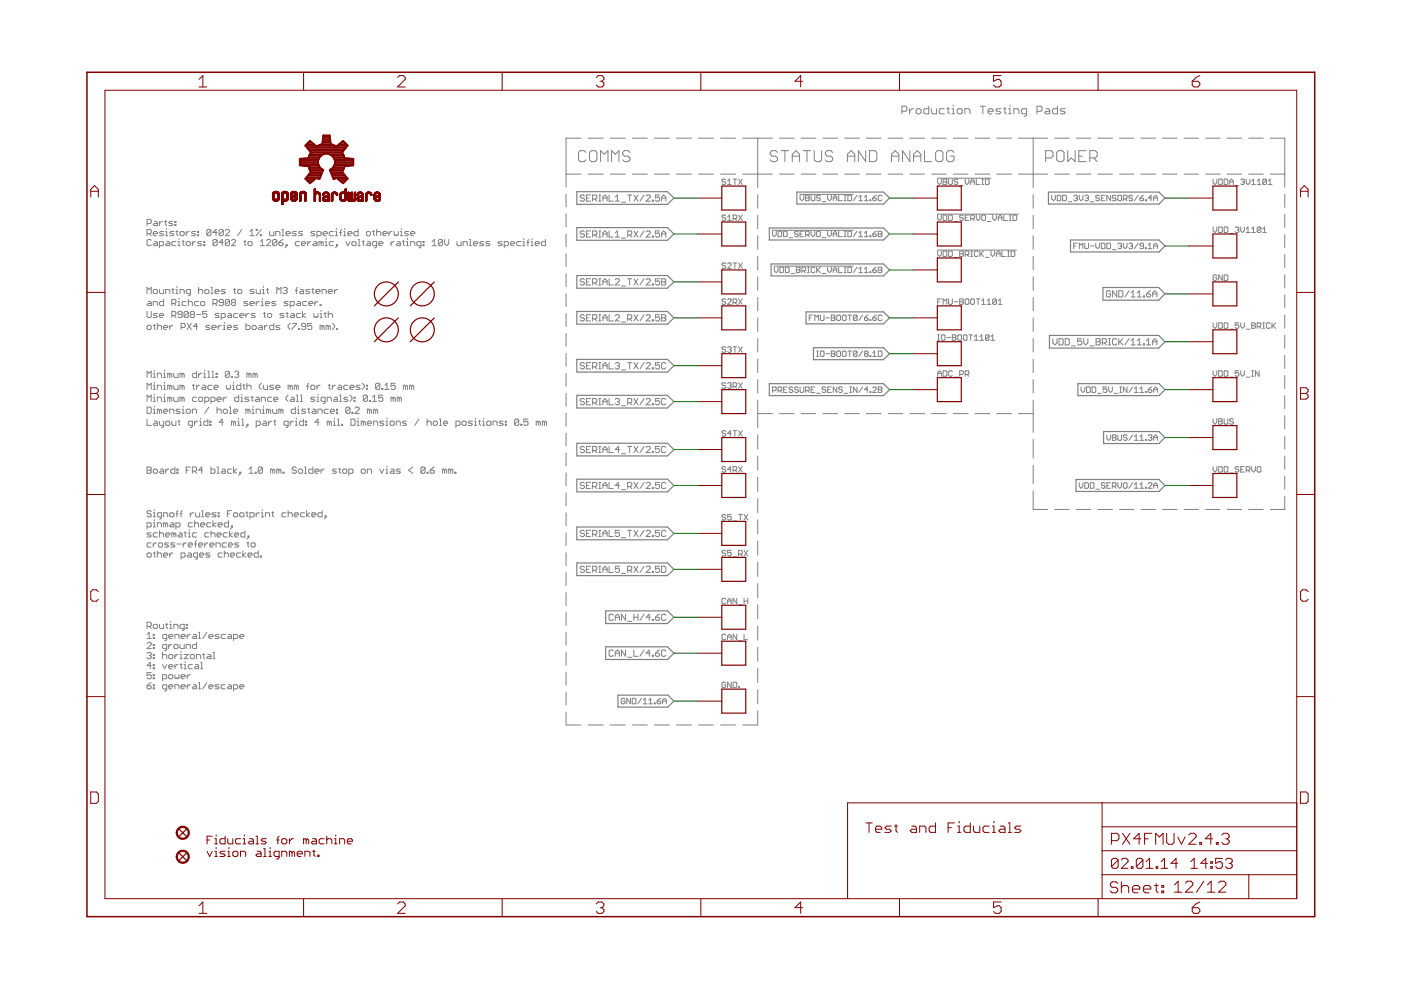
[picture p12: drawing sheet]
<svg xmlns="http://www.w3.org/2000/svg" width="297mm" height="210mm" viewBox="0 0 297 210" stroke-linecap="round" stroke-linejoin="round" font-family="sans-serif">
<g fill="none" stroke="#808080" stroke-width=".21">
<path d="M120 36.9h3.2M123.2 29.3h-3.2v10.3M124.2 32.3l-.4-.4h-.8l-.3 .4v1.6l.3 .4h.8l.4-.4M124.7 36.9h3.2M124.7 29.3h3.2M125 32.3l.4-.4h.8l.4 .4v1.6l-.4 .4h-.8l-.4-.4zM127.3 34.3v-2.4l.8 .8 .8-.8v2.4M129.4 36.9h3.2M129.4 29.3h3.2M129.7 34.3v-2.4l.8 .8 .7-.8v2.4M133.6 32.3l-.4-.4h-.8l-.4 .4v.4l.4 .4h.8l.4 .4v.4l-.4 .4h-.8l-.4-.4M134.1 36.9h3.1"/>
<path d="M134.1 29.3h3.1M138.7 36.9h3.2M138.7 29.3h3.2M143.4 36.9h3.2M143.4 29.3h3.2M148.1 36.9h3.2M148.1 29.3h3.2M152.8 36.9h3.2M152.8 29.3h3.2M153.9 38.2l-.2-.2h-.4l-.2 .2 .2 .4h.4l.2 .2-.2 .3h-.4l-.2-.2M154.3 39.1h.7M154.3 38.4l.3-.4v1.1"/>
<path d="M155.4 38h.8M155.8 38v1.1M156.6 38l.8 1.1M157.4 38l-.8 1.1M157.5 36.9h6.3M157.5 29.3h6.3M160.7 29.3v10.5M164.8 32.3l-.3-.4h-.8l-.4 .4v.4l.4 .4h.8l.3 .4v.4l-.3 .4h-.8l-.4-.4M165.3 36.9h3.1M165.3 29.3h3.1M165.6 31.9h1.6M166.4 31.9v2.4"/>
<path d="M168 33.1h1.5M168 34.3v-1.6l.7-.8 .8 .8v1.6M169.9 36.9h3.1M169.9 29.3h3.1M170.3 31.9h1.6M171.1 31.9v2.4M172.6 31.9v2l.4 .4h.8l.4-.4v-2M174.5 36.9h3.1M174.5 29.3h3.1M176.6 32.3l-.5-.4h-.7l-.4 .4v.4l.4 .4h.7l.5 .4v.4l-.5 .4h-.7l-.4-.4M179.1 36.9h3.1M179.1 29.3h3.1"/>
<path d="M179.7 33.1h1.5M179.7 34.3v-1.6l.7-.8 .8 .8v1.6M183.6 31.9v2.4l-1.6-2.4v2.4M183.7 36.9h3.1M183.7 29.3h3.1M184.3 31.9h1.2l.4 .4v1.6l-.4 .4h-1.2zM188.3 36.9h3.1M188.3 29.3h3.1M189 33.1h1.6M189 34.3v-1.6l.8-.8 .8 .8v1.6M191.2 23.6h.8l.3-.3v-.5l-.3-.3h-.8v1.6M192.8 23.1v1"/>
<path d="M192.9 36.9h3.1M192.9 29.3h3.1M192.9 31.9v2.4l-1.6-2.4v2.4M193.7 23.1h-.3l-.6 .5M193.7 33.1h1.5M193.7 34.3v-1.6l.8-.8 .7 .8v1.6M194.5 23.1h.5l.3 .2v.6l-.3 .2h-.5l-.3-.2v-.6zM196 31.9v2.4h1.6M196.9 22.5v1.6h-.8l-.2-.2v-.6l.2-.2h.8M197.5 23.1v.8l.3 .2h.8v-1M197.5 36.9h3.1M197.5 29.3h3.1"/>
<path d="M198.4 32.3l.4-.4h.7l.4 .4v1.6l-.4 .4h-.7l-.4-.4zM198.7 37.8h11.3M198.8 38v.8l.4 .3 .4-.3v-.8M200 38h.6l.1 .2-.1 .4 .1 .3-.1 .2h-.6zM200 38.6h.6M200.2 23.1h-.8l-.3 .2v.6l.3 .2h.8M200.8 23.1h.5M201 22.8v1.1l.3 .2M201.1 38v.9l.2 .2h.4l.2-.2v-.9M201.8 23.1h.3v1M201.8 24.1h.6M202.1 22.3v.2"/>
<path d="M202.1 36.9h3.1M202.1 29.3h3.1M202.3 32.3l-.4-.4h-.8l-.4 .4v1.6l.4 .4h.8l.4-.4v-.8h-.8M203.1 38.2l-.2-.2h-.4l-.2 .2 .2 .4h.4l.2 .2-.2 .3h-.4l-.2-.2M203.2 23.1h.6l.2 .2v.6l-.2 .2h-.6l-.3-.2v-.6zM203.5 39.3h.8M204.6 24.1v-1h.8l.3 .2v.8M204.6 38v.8l.4 .3 .4-.3v-.8M205.8 38.6h.8M205.8 39.1v-.7l.4-.4 .4 .4v.7M206.7 36.9h3.1M206.7 29.3h3.1"/>
<path d="M207 38v1.1h.8M207.9 22.5h1M208.2 39.1h.3M208.2 38h.3M208.3 38v1.1M208.4 22.5v1.6M208.9 38h.6l.2 .2v.7l-.2 .2h-.6zM209.5 23.6h1.1v-.3l-.3-.2h-.5l-.3 .2v.6l.3 .2h.5M211.3 36.9h3.2M211.3 29.3h3.2M212.2 23.1h-.8l-.3 .2 .3 .3h.5l.3 .3-.3 .2h-.8M212.8 23.1h.5"/>
<path d="M213 22.8v1.1l.3 .2M213.9 23.1h.2v1M213.9 24.1h.5M214.1 22.3v.2M214.9 24.1v-1h.9l.2 .2v.8M215.9 36.9h6.2M215.9 29.3h6.2M217.7 24.1h-.8l-.3-.2v-.6l.3-.2h.8v1.3l-.3 .3h-.3M219.1 29.3v10.5M219.9 23.6h.8l.2-.3v-.5l-.2-.3h-.8v1.6M221.7 33.5h1.2l.4-.4v-.8l-.4-.4h-1.2v2.4M221.8 23.1h.5l.3 .2v.8h-.8l-.3-.2 .3-.3h.8"/>
<path d="M223.6 36.9h3.1M223.6 29.3h3.1M224.2 22.5v1.6h-.8l-.3-.2v-.6l.3-.2h.8M224.4 31.9h.8l.4 .4v1.6l-.4 .4h-.8l-.4-.4v-1.6zM225.8 23.1h-.8l-.2 .2 .2 .3h.6l.2 .3-.2 .2h-.8M226.4 31.9v2.4l.8-.8 .7 .8v-2.4M228.2 36.9h3.1M228.2 29.3h3.1M228.7 33.1h.8M230.3 31.9h-1.6v2.4h1.6M231.1 33.5h1.1l.4-.4v-.8l-.4-.4h-1.1v2.4M231.8 33.5l.8 .8"/>
<path d="M232.8 36.9h3M232.8 29.3h3M237.3 36.9h3.1M237.3 29.3h3.1M241.9 36.9h3.1M241.9 29.3h3.1M246.5 36.9h3.1M246.5 29.3h3.1M251 36.9h3.1M251 29.3h3.1M255.6 36.9h3.1M255.6 29.3h3.1"/>
<path d="M257.2 38v.8l.4 .3 .4-.3v-.8M258.4 38h.6l.1 .2v.7l-.1 .2h-.6zM259.5 38h.6l.2 .2v.7l-.2 .2h-.6zM260.2 36.9h3M260.2 29.3h3M260.7 39.1v-.7l.4-.4 .4 .4v.7M260.7 38.6h.8M261.9 39.3h.8M263.1 38.2l.1-.2h.4l.2 .2-.2 .4M263.4 38.6h.2M263.6 38.6l.2 .2-.2 .3h-.4l-.1-.2M264.2 38v.8l.4 .3 .4-.3v-.8"/>
<path d="M264.8 36.9h3M264.8 29.3h3M265.4 38.4l.4-.4v1.1M265.4 39.1h.8M266.6 39.1h.7M266.6 38.4l.4-.4v1.1M268.5 38.2v.7l-.2 .2h-.4l-.2-.2M268.5 38.2l-.2-.2h-.4l-.2 .2v.7M268.5 38.2l-.8 .7M268.9 39.1h.8M268.9 38.4l.4-.4v1.1M269.3 36.9h3.1"/>
<path d="M269.3 29.3h3.1v10.4M31.2 47.4h.7l.2-.2v-.5l-.2-.2h-.7v1.3M31.2 49.5h.7l.2-.2v-.4l-.2-.3h-.7v1.4M31.6 49.5l.5 .5M32.1 51l-.2-.2h-.5l-.2 .2v.9l.2 .2h.5l.2-.2M32.5 49.5h.9v-.2l-.3-.2h-.4l-.2 .2v.4l.2 .3h.4M32.7 46.9h.4l.3 .3v.6h-.7l-.2-.2 .2-.2h.7M32.7 51.2h.4l.3 .2v.7h-.7l-.2-.2 .2-.2h.7M33.8 46.9v.9M33.8 52.1h.7l.2-.2v-.5l-.2-.2h-.7v1.3M34.5 46.9h-.3l-.4 .5M34.7 49.1h-.7l-.2 .2 .2 .2h.5l.2 .2-.2 .3h-.7"/>
<path d="M34.9 46.9h.4M35.1 46.7v.9l.2 .2M35.1 49.1h.2v.9M35.1 50h.5M35.3 51.2h.5l.2 .2v.7h-.7l-.2-.2 .2-.2h.7M35.3 48.4v.2M36.6 46.9h-.6l-.2 .3 .2 .2h.4l.2 .2-.2 .2h-.6M36.9 49.1h-.7l-.2 .2 .9 .4-.3 .3h-.6M37.1 46.9h.2v.3h-.2zM37.1 47.6h.2v.2h-.2zM37.3 51.2h-.7l-.2 .2v.5l.2 .2h.7M37.3 49.1h.4"/>
<path d="M37.5 48.9v.8l.2 .3M37.7 51.2h.3v.9M37.7 52.1h.5M38 50.5v.3M38.2 49.3l.2-.2h.4l.3 .2v.4l-.3 .3h-.4l-.2-.3zM38.6 51.2h.5M38.8 51v.9l.3 .2M39.5 51.4l.2-.2h.4l.3 .2v.5l-.3 .2h-.4l-.2-.2zM39.5 49.1v.9M40.1 49.1h-.2l-.4 .4M40.8 51.2v.9M41.4 49.1h-.6l-.2 .2 .2 .2h.4l.2 .2-.2 .3h-.6"/>
<path d="M41.4 51.2h-.2l-.4 .5M41.9 49.1h.2v.2h-.2zM41.9 49.7h.2v.3h-.2zM42.8 51.2h-.7l-.2 .2 .2 .3h.4l.3 .2-.3 .2h-.6M43.2 51.2h.2v.2h-.2zM43.2 51.9h.2v.2h-.2zM44.7 48.9l-.2-.3h-.4l-.3 .3v.8M44.7 48.9v.8l-.2 .3h-.4l-.3-.3M44.7 48.9l-.9 .8M46 51l-.2-.2h-.4l-.3 .2v.9M46 51v.9l-.2 .2h-.4l-.3-.2M46 49.3h-.9l.7-.7v1.4"/>
<path d="M46 51l-.9 .9M47.3 48.9l-.2-.3h-.4l-.2 .3v.8M47.3 51.4h-.8l.6-.6v1.3M47.3 48.9v.8l-.2 .3h-.4l-.2-.3M47.3 48.9l-.8 .8M47.8 48.9l.2-.3h.4l.3 .3v.2l-.9 .9h.9M48.7 51l-.3-.2h-.4l-.2 .2v.9M48.7 51v.9l-.3 .2h-.4l-.2-.2M48.7 51l-.9 .9M49.1 51l.2-.2h.4l.3 .2v.2l-.9 .9h.9M51.3 48.6l-.9 1.4M51.7 51.2h.4"/>
<path d="M51.9 51v.9l.2 .2M52.6 51.4l.2-.2h.4l.2 .2v.5l-.2 .2h-.4l-.2-.2zM53 49.1l.4-.5v1.4M53 50h.9M54.3 48.6h.2v.3h-.2zM55.2 49.7h.2v.3h-.2zM55.2 51.2l.4-.4v1.3M55.2 52.1h.9M55.4 48.6l-1.1 1.4M56.5 51l.2-.2h.5l.2 .2v.2l-.9 .9h.9M57.1 49.1v.6l.3 .3h.6v-.9M58.5 50v-.9h.6l.3 .2v.7"/>
<path d="M58.7 51v.9l-.2 .2h-.5l-.2-.2M58.7 51l-.2-.2h-.5l-.2 .2v.9M58.7 51l-.9 .9M59.1 51.4h.7l.2 .5-.2 .2h-.4l-.3-.2zM59.8 48.6h.2v1.4M59.8 50h.4M60 50.8l-.9 .6M60.6 51.9h.3v.2h-.3zM60.6 49.5h.9v-.2l-.2-.2h-.4l-.3 .2v.4l.3 .3h.4M60.9 52.1l-.5 .4M62.8 49.1h-.6l-.2 .2 .8 .4-.2 .3h-.6M63.5 51.2h-.7l-.2 .2v.5l.2 .2h.7"/>
<path d="M63.9 51.7h.9v-.3l-.2-.2h-.5l-.2 .2v.5l.2 .2h.5M64.2 49.1h-.7l-.2 .2 .2 .2h.4l.3 .2-.3 .3h-.6M65.2 51.2v.9M65.9 51.2h-.2l-.5 .5M66.5 51.2h.5l.2 .2v.7h-.7l-.2-.2 .2-.2h.7M66.8 49.1h-.7l-.2 .2 .2 .2h.4l.3 .2-.3 .3h-.6M67.2 50h.7l.2-.3v-.4l-.2-.2h-.7v1.3M68.1 51.4v.7M68.1 51.4l-.5-.2v.9M68.1 51.4l.2-.2 .2 .2v.7M68.5 49.5h.9l-.2-.4h-.5l-.2 .2v.4l.2 .3h.5M68.9 51.2h.3v.9"/>
<path d="M68.9 52.1h.5M69.2 50.5v.3M70.7 49.1h-.7l-.2 .2v.4l.2 .3h.7M70.7 51.2h-.7l-.2 .2v.5l.2 .2h.7M71.1 49.1h.3v.9M71.1 50h.5M71.4 48.4v.2M71.4 51.9h.2v.2h-.2zM71.6 52.1l-.5 .4M72 49.3h.4M72.4 48.6l-.2 .3v1.1M72.9 50h.4"/>
<path d="M72.9 49.1h.2v.9M73.1 48.4v.2M73.3 51.2l.4 .9 .5-.9M73.7 49.5h.9v-.2l-.2-.2h-.4l-.3 .2v.4l.3 .3h.4M74.6 51.4l.2-.2h.5l.2 .2v.5l-.2 .2h-.5l-.2-.2zM75.9 48.6v1.4h-.6l-.2-.3v-.4l.2-.2h.6M75.9 50.8h.2v1.3M75.9 52.1h.5M76.8 51.2h.4M77 51v.9l.2 .2M77.7 49.3l.2-.2h.4l.2 .2v.4l-.2 .3h-.4l-.2-.3zM77.9 51.2h.4l.2 .2v.7h-.6l-.2-.2 .2-.2h.6"/>
<path d="M79 49.1h.4M79.2 48.9v.8l.2 .3M79.9 52.1h-.7l-.2-.2v-.5l.2-.2h.7v1.1l-.5 .2M79.9 49.3l.2-.2h.4l.2 .2v.7M79.9 48.6v1.4M80.3 51.7h.9v-.3l-.3-.2h-.4l-.2 .2v.5l.2 .2h.4M81.2 49.5h.8l-.2-.4h-.4l-.2 .2v.4l.2 .3h.4M82.5 49.1v.9M82.9 51.2v.9M83.1 49.1h-.2l-.4 .4M83.6 51.2h-.2l-.5 .5M83.6 49.1v.6l.2 .3 .2-.3 .2 .3 .3-.3v-.6"/>
<path d="M84.2 51.2h.5l.2 .2v.7h-.7l-.2-.2 .2-.2h.7M84.9 49.1h.2v.9M84.9 50h.4M85.1 48.4v.2M85.3 51.2h.4M85.5 51v.9l.2 .2M86.2 51.2h.2v.9M86.2 52.1h.4M86.4 50.5v.3M86.6 49.1h-.6l-.3 .2 .3 .2h.4l.2 .2-.2 .3h-.7M87.1 49.5h.8v-.2l-.2-.2h-.4l-.2 .2v.4l.2 .3h.4M87.1 52.1v-.9h.6l.2 .2v.7"/>
<path d="M89.2 52.1h-.6l-.2-.2v-.5l.2-.2h.6v1.1l-.4 .2M89.7 51.9h.2v.2h-.2zM89.7 51.2h.2v.2h-.2zM91.6 51.2l.5-.4v1.3M91.6 52.1h.9M93.8 51l-.9 .9M93.8 51v.9l-.2 .2h-.4l-.3-.2M93.8 51l-.2-.2h-.4l-.3 .2v.9M94.3 50.8v.9l.4 .4 .4-.4v-.9M96.9 51.2v.7l.2 .2h.7v-.9M98.2 52.1v-.9h.6l.3 .2v.7M99.5 50.8h.2v1.3"/>
<path d="M99.5 52.1h.4M100.4 51.7h.9v-.3l-.3-.2h-.4l-.2 .2v.5l.2 .2h.4M102.6 51.2h-.7l-.2 .2 .2 .3h.4l.3 .2-.3 .2h-.6M103.9 51.2h-.7l-.2 .2 .2 .3h.5l.2 .2-.2 .2h-.7M106.5 51.2h-.7l-.2 .2 .2 .3h.5l.2 .2-.2 .2h-.7M106.9 52.1h.7l.2-.2v-.5l-.2-.2h-.7v1.3M108.2 51.7h.9v-.3l-.2-.2h-.5l-.2 .2v.5l.2 .2h.5M110.4 51.2h-.7l-.2 .2v.5l.2 .2h.7M110.8 51.2h.3v.9M110.8 52.1h.5M111.1 50.5v.3M111.7 51.4h.5"/>
<path d="M112.2 50.8l-.3 .2v1.1M112.6 52.1h.4M112.6 51.2h.2v.9M112.8 50.5v.3M113.5 51.7h.8l-.2-.5h-.4l-.2 .2v.5l.2 .2h.4M115.7 50.8v1.3h-.7l-.2-.2v-.5l.2-.2h.7M120 41.1v2.8M120 45.4v2.7M120 49.6v2.7M120 53.8v2.7M120 58v2.8M123.9 49.2l-.2-.2h-.4l-.3 .2 .3 .4h.4l.2 .2-.2 .5h-.4l-.3-.2"/>
<path d="M123.9 41.6l-.2-.3h-.4l-.3 .3 .3 .4h.4l.2 .2-.2 .5h-.4l-.3-.3M123.9 59.3l-.2-.2h-.4l-.3 .2 .3 .5h.4l.2 .2-.2 .4h-.4l-.3-.2M124.3 42h.5M124.3 49.6h.5M124.3 59.8h.5M125.2 41.3h-.9v1.4h.9M125.2 49h-.9v1.3h.9M125.2 59.1h-.9v1.3h.9M125.6 42.2h.7l.2-.2v-.4l-.2-.3h-.7v1.4M125.6 49.8h.7l.2-.2v-.4l-.2-.2h-.7v1.3M125.6 60h.7l.2-.2v-.5l-.2-.2h-.7v1.3M126.1 42.2l.4 .5"/>
<path d="M126.1 49.8l.4 .5M126.1 60l.4 .4M127 41.3h.4M127 42.7h.4M127 49h.4M127 50.3h.4M127 59.1h.4M127.2 41.3v1.4M127.2 49v1.3M127.2 59.1v1.3M127.8 42h.9M127.8 42.7v-.9l.5-.5 .4 .5v.9"/>
<path d="M127.8 50.3v-.9l.5-.4 .4 .4v.9M127.8 49.6h.9M127.8 59.8h.9M129.1 41.3v1.4h.9M129.1 49v1.3h.9M129.1 59.1v1.3h.9M130.5 59.3l.2-.2h.4l.2 .2v.2l-.8 .9h.8M130.5 42.7h.8M130.5 41.8l.4-.5v1.4M130.5 49.4l.4-.4v1.3M130.5 50.3h.8M131.8 42.9h.8"/>
<path d="M131.8 50.5h.8M133.1 41.3h.8M133.1 49.8h.6l.2-.2v-.4l-.2-.2h-.6v1.3M133.1 59.1h.8M133.5 41.3v1.4M133.5 59.1v1.3M133.5 49.8l.4 .5M134.4 41.3l.9 1.4M134.4 49l.9 1.3M134.4 59.1l.9 1.3M135.3 41.3l-.9 1.4M135.3 49l-.9 1.3"/>
<path d="M135.3 59.1l-.9 1.3M136.6 41.3l-.9 1.4M136.6 49l-.9 1.3M136.6 59.1l-.9 1.3M137 59.3l.2-.2h.4l.3 .2v.2l-.9 .9h.9M137 41.6l.2-.3h.4l.3 .3v.2l-.9 .9h.9M137 49.2l.2-.2h.4l.3 .2v.2l-.9 .9h.9M138.3 42.4h.2v.3h-.2zM138.3 50.1h.2v.2h-.2zM139.8 41.3h-.8v.7l.4-.2 .4 .2v.4l-.2 .3h-.4l-.2-.3M139.8 49h-.8v.6l.4-.2 .4 .2v.5l-.2 .2h-.4l-.2-.2M139.8 59.1h-.8v.7l.4-.3 .4 .3v.4l-.2 .2h-.4l-.2-.2"/>
<path d="M140.3 59.1h.6l.3 .2-.3 .5 .3 .4-.3 .2h-.6zM140.3 42h.9M140.3 42.7v-.9l.4-.5 .5 .5v.9M140.3 50.3v-.9l.4-.4 .5 .4v.9M140.3 49.6h.9M140.3 59.8h.6M153.9 45.8l-.2-.2h-.4l-.2 .2 .2 .4h.4l.2 .2-.2 .4h-.4l-.2-.2M153.9 55.9l-.2-.1h-.4l-.2 .3 .2 .2h.4l.2 .4-.2 .2h-.4l-.2-.2M154.3 55.9l.2-.1h.3l.2 .1v.2l-.7 .8h.7M154.3 46l.3-.4v1.2M154.3 46.8h.7M155.4 46.4h.6l.2-.2v-.4l-.2-.2h-.6v1.2"/>
<path d="M155.4 55.8h.8M155.8 55.8v1.1M155.8 46.4l.4 .4M156.6 45.6l.8 1.2M156.6 55.8l.8 1.1M157.4 45.6l-.8 1.2M157.4 55.8l-.8 1.1M160.7 41.3v2.8M160.7 45.6v2.9M160.7 50v2.8M160.7 54.3v2.9M160.7 58.7v2.9"/>
<path d="M163.7 48.8h17.2M163.8 49v.8l.4 .4 .4-.4v-.8M164.1 56.4h16.8M164.2 56.6v.8l.4 .4 .4-.4v-.8M165 49h.5l.2 .2v.8l-.2 .2h-.5zM165.4 56.6h.5l.2 .2v.8l-.2 .2h-.5zM166.1 49h.6l.2 .2v.8l-.2 .2h-.6zM166.5 56.6h.6l.2 .2v.8l-.2 .2h-.6zM167.3 50.4h.8M167.7 58h.8M168.8 56.6h.6l.2 .2-.2 .4 .2 .4-.2 .2h-.6zM168.8 57.2h.6"/>
<path d="M169.2 49.2l-.1-.2h-.4l-.2 .4 .2 .2h.4l.1 .4-.1 .2h-.4l-.2-.2M169.6 41.2h11.3M169.6 49.6h.4M169.6 41.4v.8l.4 .4 .4-.4v-.8M170 57.4h.6l.2-.2v-.4l-.2-.2h-.6v1.2M170.4 49h-.8v1.2h.8M170.4 57.4l.4 .4M170.8 41.4h.6l.2 .2-.2 .4 .2 .4-.2 .2h-.6zM170.8 42h.6M170.8 49.8h.6l.2-.2v-.4l-.2-.2h-.6v1.2M171.2 49.8l.4 .4M171.2 57.8h.4"/>
<path d="M171.2 56.6h.4M171.4 56.6v1.2M172 41.4v1l.2 .2h.4l.2-.2v-1M172 49v.8l.4 .4 .4-.4v-.8M172.8 56.8l-.2-.2h-.4l-.2 .2v.8l.2 .2h.4l.2-.2M173.1 49.2l.2-.2h.4l.2 .2v.8l-.2 .2h-.4l-.2-.2zM173.1 56.6v1.2M173.3 57.2l.6 .6M173.9 41.6l-.2-.2h-.4l-.2 .2 .2 .4h.4l.2 .2-.2 .4h-.4l-.2-.2M173.9 56.6l-.8 .8M174.3 42.8h.8M174.3 50.4h.8"/>
<path d="M174.3 58h.8M175.5 41.4v.8l.4 .4 .4-.4v-.8M175.5 49v.8l.4 .4 .4-.4v-.8M175.5 56.6v.8l.4 .4 .4-.4v-.8M176.7 42h.7M176.7 42.6v-.8l.3-.4 .4 .4v.8M176.7 50.2v-.8l.3-.4 .4 .4v.8M176.7 57.8v-.8l.3-.4 .4 .4v.8M176.7 49.6h.7M176.7 57.2h.7M177.8 41.4v1.2h.8M177.8 49v1.2h.8"/>
<path d="M177.8 56.6v1.2h.8M179 42.6h.4M179 41.4h.4M179 50.2h.4M179 49h.4M179 57.8h.4M179 56.6h.4M179.2 41.4v1.2M179.2 49v1.2M179.2 56.6v1.2M179.8 41.4h.6l.2 .2v.8l-.2 .2h-.6zM179.8 49h.6l.2 .2v.8l-.2 .2h-.6z"/>
<path d="M179.8 56.6h.6l.2 .2v.8l-.2 .2h-.6zM181.7 41.4l-.8 1.2M181.7 49l-.8 1.2M181.7 56.6l-.8 1.2M182.1 42.6h.8M182.1 41.8l.4-.4v1.2M182.1 49.4l.4-.4v1.2M182.1 57l.4-.4v1.2M182.1 50.2h.8M182.1 57.8h.8M183.3 42.6h.7M183.3 57l.4-.4v1.2"/>
<path d="M183.3 41.8l.4-.4v1.2M183.3 49.4l.4-.4v1.2M183.3 50.2h.7M183.3 57.8h.7M184.4 50h.2v.2h-.2zM184.4 42.4h.2v.2h-.2zM184.4 57.6h.2v.2h-.2zM185 42h.6l.2 .4-.2 .2h-.4l-.2-.2zM185 49.6h.6l.2 .4-.2 .2h-.4l-.2-.2zM185 57.2h.6l.2 .4-.2 .2h-.4l-.2-.2zM185.8 41.4l-.8 .6M185.8 49l-.8 .6"/>
<path d="M185.8 56.6l-.8 .6M186.2 49h.6l.2 .2-.2 .4 .2 .4-.2 .2h-.6zM186.2 56.6h.6l.2 .2-.2 .4 .2 .4-.2 .2h-.6zM186.2 49.6h.6M186.2 57.2h.6M187 41.6l-.2-.2h-.4l-.2 .2v.8l.2 .2h.4l.2-.2M198.7 45.4h17.2M198.7 53h16.8M198.8 45.6v.8l.4 .4 .4-.4v-.8M198.8 53.2v.8l.4 .4 .4-.4v-.8M200 45.6h.6l.1 .2v.8l-.1 .2h-.6zM200 53.2h.6l.1 .2v.8l-.1 .2h-.6z"/>
<path d="M201.1 45.6h.6l.2 .2v.8l-.2 .2h-.6zM201.1 53.2h.6l.2 .2v.8l-.2 .2h-.6zM202.3 47h.8M202.3 54.6h.8M203.5 53.2h.5l.3 .2-.3 .4 .3 .4-.3 .2h-.5zM203.5 53.8h.5M204.3 45.8l-.3-.2h-.3l-.2 .2 .2 .4h.3l.3 .2-.3 .4h-.3l-.2-.2M204.6 54h.6l.2-.2v-.4l-.2-.2h-.6v1.2M204.6 46.2h.4M205 54l.4 .4M205.4 45.6h-.8v1.2h.8M205.8 46.4h.6l.2-.2v-.4l-.2-.2h-.6v1.2"/>
<path d="M205.8 54.4h.4M205.8 53.2h.4M206 53.2v1.2M206.2 46.4l.4 .4M207 45.6v.8l.4 .4 .4-.4v-.8M207.4 53.4l-.2-.2h-.4l-.2 .2v.8l.2 .2h.4l.2-.2M207.8 53.2v1.2M208 53.8l.5 .6M208.3 45.6h.4l.2 .2v.8l-.2 .2h-.4l-.1-.2v-.8zM208.5 53.2l-.7 .8M208.9 54.6h.8M209.3 47h.8"/>
<path d="M210.1 53.2v.8l.4 .4 .4-.4v-.8M210.5 45.6v.8l.4 .4 .4-.4v-.8M211.3 54.4v-.8l.4-.4 .3 .4v.8M211.3 53.8h.7M211.7 46.2h.7M211.7 46.8v-.8l.3-.4 .4 .4v.8M212.4 53.2v1.2h.8M212.8 45.6v1.2h.8M213.6 54.4h.4M213.6 53.2h.4M213.8 53.2v1.2M214 45.6h.4"/>
<path d="M214 46.8h.4M214.2 45.6v1.2M214.4 53.2h.6l.2 .2v.8l-.2 .2h-.6zM214.8 45.6h.5l.3 .2v.8l-.3 .2h-.5zM219.1 41.3v2.8M219.1 45.6v2.9M219.1 50v2.8M219.1 54.3v2.9M219.1 58.7v2.9M223 41.4v.8l.4 .4 .4-.4v-.8M224.2 41.4h.5l.2 .2v.8l-.2 .2h-.5zM225.3 41.4h.6l.2 .2v.8l-.2 .2h-.6z"/>
<path d="M226.5 42.8h.8M227.6 52.2h.4M227.6 41.6l.3-.2h.3l.2 .2-.2 .4M228 42h.2M228.2 42l.2 .2-.2 .4h-.3l-.3-.2M228.4 51.6h-.8v1.1M228.8 41.4v.8l.4 .4 .4-.4v-.8M228.8 52.7v-1.1l.4 .3 .4-.3v1.1M230 51.6v.9l.2 .2h.4l.2-.2v-.9M230 41.6l.2-.2h.4l.2 .2-.2 .4M230.4 42h.2M230.6 42l.2 .2-.2 .4h-.4l-.2-.2"/>
<path d="M231.2 52.2h.7M231.2 42.8h.7M232.3 51.6v.7l.4 .4 .4-.4v-.7M233.1 41.6l-.2-.2h-.4l-.2 .4 .2 .2h.4l.2 .4-.2 .2h-.4l-.2-.2M233.5 51.6h.6l.2 .2v.7l-.2 .2h-.6zM233.5 42h.4M234.3 41.4h-.8v1.2h.8M234.7 51.6h.5l.3 .2v.7l-.3 .2h-.5zM235.5 41.4v1.2l-.8-1.2v1.2M235.8 52.9h.8M236.6 41.6l-.2-.2h-.4l-.2 .4 .2 .2h.4l.2 .4-.2 .2h-.4l-.2-.2M237 51.8l.2-.2h.4l.2 .2-.2 .4"/>
<path d="M237.2 41.4h.4l.2 .2v.8l-.2 .2h-.4l-.2-.2v-.8zM237.4 52.2h.2M237.6 52.2l.2 .1-.2 .4h-.4l-.2-.2M238.2 42.2h.6l.2-.2v-.4l-.2-.2h-.6v1.2M238.2 51.6v.7l.4 .4 .4-.4v-.7M238.6 42.2l.4 .4M239.4 51.8l.1-.2h.4l.2 .2-.2 .4M239.7 52.2h.2M239.9 52.2l.2 .1-.2 .4h-.4l-.1-.2M240.1 41.6l-.2-.2h-.4l-.1 .2 .1 .4h.4l.2 .2-.2 .4h-.4l-.1-.2M241.3 51.6l-.8 1.1M241.3 41.4l-.8 1.2"/>
<path d="M241.7 42h.6l.2 .4-.2 .2h-.4l-.2-.2zM242.5 52.2h-.6l-.2-.3 .2-.3h.4l.2 .2v.7l-.2 .2h-.4l-.2-.2M242.5 41.4l-.8 .6M242.8 52.5h.3v.2h-.3zM242.8 42.4h.3v.2h-.3zM243.4 52.7h.8M243.4 51.9l.4-.3v1.1M244.2 42h-.8l.6-.6v1.2M244.6 52.2h.8M244.6 42.6v-.8l.4-.4 .4 .4v.8M244.6 52.7v-.8l.4-.3 .4 .3v.8M244.6 42h.8"/>
<path d="M257.2 48.1v.8l.4 .4 .4-.4v-.8M258 58.5l-.2-.2h-.4l-.2 .2v.8l.2 .2h.4l.2-.2v-.4h-.4M258.4 48.1h.6l.1 .2v.8l-.1 .2h-.6zM259.1 58.3v1.2l-.7-1.2v1.2M259.5 48.1h.6l.2 .2v.8l-.2 .2h-.6zM259.5 58.3h.6l.2 .2v.8l-.2 .2h-.6zM260.7 49.5h.8M261.9 48.3l.2-.2h.4l.2 .2-.2 .4M262.3 48.7h.2M262.5 48.7l.2 .2-.2 .4h-.4l-.2-.2M263.1 48.1v.8l.3 .4 .4-.4v-.8M264.2 49.3h.8"/>
<path d="M264.2 48.5l.4-.4v1.2M265.4 49.3h.8M265.4 48.5l.4-.4v1.2M267.3 48.3v.8l-.2 .2h-.3l-.2-.2M267.3 48.3l-.2-.2h-.3l-.2 .2v.8M267.3 48.3l-.7 .8M267.7 49.3h.8M267.7 48.5l.4-.4v1.2M272.4 41.2v2.8M272.4 45.4v2.8M272.4 49.7v2.8M272.4 54v2.8"/>
<path d="M272.4 58.3v2.7M31.2 62.3v-1.4l.4 .5 .5-.5v1.4M31.2 66v1.1l.2 .2h.5l.2-.2v-1.1M31.4 69h.5l.2 .2v.5l-.2 .2h-.5l-.2-.2v-.5zM31.4 63.9h.5l.2 .2v.7h-.7l-.2-.2 .2-.3h.7M32.5 61.6l.2-.2h.4l.3 .2v.4l-.3 .3h-.4l-.2-.3zM32.5 64.8v-.9h.6l.3 .2v.7M32.5 69h.4M32.5 79.1h.2v.9M32.7 68.8v.9l.2 .2M32.7 78.5v.2M33.4 69.2l.2-.2h.4l.2 .2v.7"/>
<path d="M33.4 68.6v1.3M33.4 66.5h-.7l-.2 .2 .9 .4-.3 .2h-.6M33.8 61.4v.6l.2 .3h.7v-.9M33.8 66.9h.9l-.2-.4h-.5l-.2 .2v.4l.2 .2h.5M34.7 69.4h.9l-.3-.4h-.4l-.2 .2v.5l.2 .2h.4M34.7 79.1h.2v.9M34.7 63.5v1.3h-.7l-.2-.2v-.5l.2-.2h.7M34.9 78.5v.2M35.1 62.3v-.9h.7l.2 .2v.7M36 69v.9M36 79.4v.6M36 79.4l.2-.3 .2 .3v.6"/>
<path d="M36 79.4l-.4-.3v.9M36.4 61.4h.5M36.4 64.3h.7l.2-.2v-.4l-.2-.2h-.7v1.3M36.4 66.9h.7l.2-.2v-.5l-.2-.2h-.7v1.3M36.6 61.2v.8l.3 .3M36.6 69h-.2l-.4 .4M36.9 79.1v.7l.2 .2h.6v-.9M36.9 64.3l.4 .5M36.9 66.9l.4 .4M37.3 62.3h.4M37.3 61.4h.2v.9M37.5 60.7v.2"/>
<path d="M37.7 63.9h.3v.9M37.7 64.8h.5M38 63.2v.3M38.2 62.3v-.9h.6l.3 .2v.7M38.4 69.4h.7l.2-.2v-.4l-.2-.2h-.7v1.3M38.6 79.4l-.2-.3h-.2v.9M38.6 79.4l.2-.3 .3 .3v.6M38.6 66.7h-.6l-.3-.2 .3-.5h.4l.2 .2v.9l-.2 .2h-.4l-.3-.2M38.6 79.4v.6M39.5 63.9h-.7l-.2 .2v.5l.2 .2h.7M39.7 68.6l.9 1.3M39.9 64.1l.2-.2h.5l.2 .2v.7"/>
<path d="M39.9 63.5v1.3M39.9 66.2v.9l-.2 .2h-.4l-.3-.2M39.9 66.2l-.2-.2h-.4l-.3 .2v.9M39.9 66.2l-.9 .9M40.4 62.3h-.7l-.2-.3v-.4l.2-.2h.7v1.1l-.5 .2M40.6 66.7l-.3-.2v-.3l.3-.2h.4l.2 .2-.2 .5M40.6 66.7l-.3 .2v.2l.3 .2h.4l.2-.2-.2-.4M40.6 66.7h.4M40.6 68.6l-.9 1.3M41.7 66.7h.8M41.7 78.7v1.3h-.7l-.2-.2v-.4l.2-.3h.7M41.9 69.2h-.9l.7-.6v1.3"/>
<path d="M42.1 61.6l.2-.2h.5l.2 .2v.7M42.1 60.9v1.4M42.1 79.1v.9M42.1 63.9h-.7l-.2 .2v.5l.2 .2h.7M42.5 64.1l.3-.2h.4l.2 .2v.5l-.2 .2h-.4l-.3-.2zM42.8 79.1h-.3l-.4 .5M43.2 79.1h.2v.9M43.4 78.5v.2M43.6 61.4h.5l.2 .2v.4l-.2 .3h-.5l-.2-.3v-.4zM43.9 66h-.9v.7l.4-.2 .5 .2v.4l-.3 .2h-.4l-.2-.2M44.1 78.7h.2v1.3M44.5 69h-.7l-.2 .2 .9 .5-.2 .2h-.7"/>
<path d="M44.7 62.3h.4M44.7 60.9h.2v1.4M44.9 69.4h.9l-.2-.4h-.5l-.2 .2v.5l.2 .2h.5M44.9 78.7h.2v1.3M45.1 64.3h.7l.2-.2v-.4l-.2-.2h-.7v1.3M45.6 61.8h.9l-.3-.4h-.4l-.2 .2v.4l.2 .3h.4M45.6 64.3l.4 .5M45.8 79.1h.2v.3h-.2zM45.8 79.8h.2v.2h-.2zM46.2 69v.9M46.5 66.5h-.7l-.2 .2 .2 .2h.4l.3 .2-.3 .2h-.6M46.9 67.3h.7l.2-.2v-.4l-.2-.2h-.7v1.3"/>
<path d="M46.9 69h-.2l-.5 .4M47.3 69.9h.5M47.3 69h.3v.9M47.3 64.1h-.6l-.2-.2 .2-.4h.4l.2 .2v.9l-.2 .2h-.4l-.2-.2M47.6 68.3v.3M47.8 61.4h-.7l-.2 .2 .2 .2h.5l.2 .2-.2 .3h-.7M48.2 69.4h.9l-.2-.4h-.5l-.2 .2v.5l.2 .2h.5M48.4 66.5h.5l.2 .2v.6h-.7l-.2-.2 .2-.2h.7M48.7 78.9v.9l-.3 .2h-.4l-.2-.2M48.7 63.7v.9l-.3 .2h-.4l-.2-.2M48.7 63.7l-.3-.2h-.4l-.2 .2v.9M48.7 78.9l-.3-.2h-.4l-.2 .2v.9"/>
<path d="M48.7 63.7l-.9 .9M48.7 78.9l-.9 .9M49.1 79.8h.2v.2h-.2zM49.3 64.1l-.2 .2 .2 .5h.4l.3-.2-.3-.5M49.3 64.1l-.2-.2 .2-.4h.4l.3 .2-.3 .4M49.3 64.1h.4M49.5 61.4h.5M49.7 61.2v.8l.3 .3M49.7 78.9l.3-.2h.4l.2 .2-.2 .5M50.2 79.4h.2M50.4 66.5h-.7l-.2 .2v.4l.2 .2h.7M50.4 69h-.7l-.2 .2 .2 .2h.5l.2 .3-.2 .2h-.7"/>
<path d="M50.4 79.4l.2 .2-.2 .4h-.4l-.3-.2M50.6 61.4h.5l.2 .2v.4l-.2 .3h-.5l-.2-.3v-.4zM50.8 66.9h.9l-.2-.4h-.4l-.3 .2v.4l.3 .2h.4M52.1 68.6v1.3h.7l.2-.2v-.5l-.2-.2h-.7M52.1 66.5v.8M52.6 63.9h-.7l-.2 .2 .2 .2h.5l.2 .3-.2 .2h-.7M52.8 66.5h-.2l-.5 .4M52.8 79.4l-.2-.3h-.3v.9M52.8 79.4v.6M52.8 79.4l.2-.3 .2 .3v.6M53 64.3h.9l-.2-.4h-.5l-.2 .2v.5l.2 .2h.5M53.7 69h.4l.2 .2v.5l-.2 .2h-.4l-.3-.2v-.5z"/>
<path d="M53.9 61.4h-.7l-.2 .2 .2 .2h.5l.2 .2-.2 .3h-.7M54.1 66.5h-.7l-.2 .2 .2 .2h.5l.2 .2-.2 .2h-.7M54.1 79.4l-.2-.3h-.2v.9M54.1 79.4v.6M54.1 79.4l.2-.3 .2 .3v.6M54.3 61.4v.6l.2 .3h.7v-.9M54.3 63.9v.9M55 63.9h-.2l-.5 .4M55 69h.4l.2 .2v.7h-.6l-.2-.2 .2-.3h.6M55.4 63.9h.2v.9M55.4 64.8h.5M55.6 62.3h.5"/>
<path d="M55.6 61.4h.3v.9M55.6 63.2v.3M55.8 66.5h.5M55.9 60.7v.2M56.1 66.2v.9l.2 .2M56.1 69v.9M56.3 64.3h.9l-.3-.4h-.4l-.2 .2v.5l.2 .2h.4M56.5 61.4h.4M56.7 61.2v.8l.2 .3M56.7 69h-.2l-.4 .4M56.9 66.5h.5l.2 .2v.4l-.2 .2h-.5l-.2-.2v-.4zM58 68.6v1.3h-.6l-.3-.2v-.5l.3-.2h.6"/>
<path d="M58.5 63.9h-.7l-.2 .2 .2 .2h.5l.2 .3-.2 .2h-.7M58.7 62.3v-1.4l.4 .5 .5-.5v1.4M59.4 69h-.7l-.2 .2 .9 .5-.3 .2h-.6M60 61.2l.2-.3h.5l.2 .3-.2 .4M60.2 66.5h-.6l-.3 .2 .3 .2h.4l.2 .2-.2 .2h-.7M60.4 61.6h.3M60.6 66.5h.5M60.7 61.6l.2 .2-.2 .5h-.5l-.2-.3M60.9 66.2v.9l.2 .2M61.1 63.9h-.7l-.2 .2 .2 .2h.5l.2 .3-.2 .2h-.7M61.5 64.8h.7l.2-.2v-.5l-.2-.2h-.7v1.3M61.5 68.6l-.4 .4v.4l.4 .5"/>
<path d="M61.7 66.5h.5l.2 .2v.6h-.7l-.2-.2 .2-.2h.7M62 68.6h.8v.2l-.8 .9v.2M62.6 61.6h.5M63.1 60.9l-.3 .3v1.1M63.1 63.9h.4l.2 .2v.7h-.6l-.3-.2 .3-.3h.6M63.3 69.7h.2v.2h-.2zM63.7 61.4h.5l.2 .2v.7h-.7l-.2-.3 .2-.2h.7M63.7 66.5h-.6l-.3 .2v.4l.3 .2h.6M64.1 66v1.3M64.8 66.5l-.7 .4 .7 .4M64.8 69.2h-.7l-.2-.2 .2-.4h.5l.2 .2v.9l-.2 .2h-.5l-.2-.2M65 63.9h-.6l-.3 .2v.5l.3 .2h.6"/>
<path d="M65.4 64.3h.9l-.2-.4h-.4l-.3 .2v.5l.3 .2h.4M65.7 61.4h-.7l-.2 .2 .9 .4-.3 .3h-.6M66.1 61.4h.4M66.1 68.6h-.9v.6l.5-.2 .4 .2v.5l-.2 .2h-.5l-.2-.2M66.3 61.2v.8l.2 .3M66.5 66.5v.6l.3 .2 .2-.2 .2 .2 .2-.2v-.6M66.8 63.9v.9M67 61.8h.9l-.3-.4h-.4l-.2 .2v.4l.2 .3h.4M67.4 63.9h-.2l-.4 .4M67.9 64.6h.2v.2h-.2zM67.9 66.5h.2v.8M67.9 67.3h.4"/>
<path d="M68.1 65.8v.2M68.3 62.3v-.9h.6l.3 .2v.7M68.3 69.2l-.4-.2v.9M68.3 69.2v.7M68.3 69.2l.2-.2 .2 .2v.7M68.7 66.5h.5M68.9 66.2v.9l.3 .2M69.6 61.8h.9l-.2-.4h-.5l-.2 .2v.4l.2 .3h.5M69.6 69.2l-.2-.2h-.2v.9M69.6 66v1.3M69.6 69.2v.7M69.6 66.7l.2-.2h.5l.2 .2v.6"/>
<path d="M69.6 69.2l.2-.2 .2 .2v.7M70.5 68.6l.4 .4v.4l-.4 .5M70.9 61.4v.9M71.4 69.7h.2v.2h-.2zM71.6 61.4h-.2l-.5 .4M120 62.3v2.7M120 66.5v2.7M120 70.7v2.7M120 75v2.7M120 79.2v2.7M123.9 67l-.2-.3h-.4l-.3 .3 .3 .4h.4l.2 .2-.2 .5h-.4l-.3-.3M123.9 77.1l-.2-.2h-.4l-.3 .2 .3 .4h.4l.2 .3-.2 .4h-.4l-.3-.2"/>
<path d="M124.3 67.4h.5M124.3 77.5h.5M125.2 66.7h-.9v1.4h.9M125.2 76.9h-.9v1.3h.9M125.6 67.6h.7l.2-.2v-.4l-.2-.3h-.7v1.4M125.6 77.8h.7l.2-.3v-.4l-.2-.2h-.7v1.3M126.1 67.6l.4 .5M126.1 77.8l.4 .4M127 60.4h.4M127 66.7h.4M127 68.1h.4M127 76.9h.4"/>
<path d="M127 78.2h.4M127.2 66.7v1.4M127.2 76.9v1.3M127.8 67.4h.9M127.8 60.4v-.9l.5-.4 .4 .4v.9M127.8 68.1v-.9l.5-.5 .4 .5v.9M127.8 78.2v-.9l.5-.4 .4 .4v.9M127.8 77.5h.9M129.1 66.7v1.4h.9M129.1 76.9v1.3h.9M130.5 77.1l.2-.2h.4l.2 .2-.2 .4M130.5 67l.2-.3h.4l.2 .3v.2l-.8 .9h.8"/>
<path d="M130.9 77.5h.2M131.1 77.5l.2 .3-.2 .4h-.4l-.2-.2M131.8 60.6h.8M131.8 68.3h.8M131.8 78.4h.8M133.1 67.6h.6l.2-.2v-.4l-.2-.3h-.6v1.4M133.1 76.9h.8M133.5 76.9v1.3M133.5 67.6l.4 .5M134.4 66.7l.9 1.4M134.4 76.9l.9 1.3M135.3 66.7l-.9 1.4"/>
<path d="M135.3 76.9l-.9 1.3M136.6 66.7l-.9 1.4M136.6 76.9l-.9 1.3M137 67l.2-.3h.4l.3 .3v.2l-.9 .9h.9M137 77.1l.2-.2h.4l.3 .2v.2l-.9 .9h.9M138.3 67.8h.2v.3h-.2zM138.3 60.2h.2v.2h-.2zM138.3 78h.2v.2h-.2zM139.8 76.9h-.8v.6l.4-.2 .4 .2v.5l-.2 .2h-.4l-.2-.2M139.8 66.7h-.8v.7l.4-.2 .4 .2v.4l-.2 .3h-.4l-.2-.3M140.3 67.4h.6M140.3 66.7h.6l.3 .3-.3 .4 .3 .4-.3 .3h-.6z"/>
<path d="M141.2 77.1l-.3-.2h-.4l-.2 .2v.9l.2 .2h.4l.3-.2M153.9 63.6l-.2-.2h-.4l-.2 .2 .2 .4h.4l.2 .2-.2 .3h-.4l-.2-.2M153.9 73.7l-.2-.2h-.4l-.2 .4 .2 .2h.4l.2 .4-.2 .2h-.4l-.2-.2M154.3 63.6l.2-.2h.3l.2 .2v.2l-.7 .7h.7M154.3 73.7l.2-.2h.3l.2 .2-.2 .4M154.6 74.1h.2M154.8 74.1l.2 .2-.2 .4h-.3l-.2-.2M155.4 64.2h.6l.2-.2v-.4l-.2-.2h-.6v1.1M155.4 73.5h.8M155.8 73.5v1.2M155.8 64.2l.4 .3M156.6 63.4l.8 1.1"/>
<path d="M156.6 73.5l.8 1.2M157.4 63.4l-.8 1.1M157.4 73.5l-.8 1.2M160.7 63.1v2.8M160.7 67.4v2.9M160.7 71.8v2.8M160.7 76.1v2.9M171.6 67.4h.4M172.4 66.8h-.8v1.2M172.8 68v-1.2l.3 .4 .4-.4v1.2M173.1 75.6h.4M173.1 74.4h.4"/>
<path d="M173.3 74.4v1.2M173.9 66.8v1l.2 .2h.4l.2-.2v-1M173.9 74.6l.2-.2h.4l.2 .2v.8l-.2 .2h-.4l-.2-.2zM175.1 67.4h.8M175.1 75h.8M176.3 66.8h.5l.2 .2-.2 .4 .2 .4-.2 .2h-.5zM176.3 67.4h.5M176.3 74.4h.5l.2 .2-.2 .4 .2 .4-.2 .2h-.5zM176.3 75h.5M177.4 67l.2-.2h.4l.2 .2v.8l-.2 .2h-.4l-.2-.2zM177.4 74.6l.2-.2h.4l.2 .2v.8l-.2 .2h-.4l-.2-.2zM178.8 66.8h.4l.2 .2v.8l-.2 .2h-.4l-.2-.2v-.8z"/>
<path d="M178.8 74.4h.4l.2 .2v.8l-.2 .2h-.4l-.2-.2v-.8zM179.8 66.8h.8M179.8 74.4h.8M180.1 66.8v1.2M180.1 74.4v1.2M181.7 67l-.2-.2h-.4l-.2 .2v.8M181.7 67v.8l-.2 .2h-.4l-.2-.2M181.7 74.6l-.2-.2h-.4l-.2 .2v.8M181.7 74.6v.8l-.2 .2h-.4l-.2-.2M181.7 67l-.8 .8M181.7 74.6l-.8 .8M182.9 66.8l-.8 1.2"/>
<path d="M182.9 74.4l-.8 1.2M183.3 67.4h.6l.1 .4-.1 .2h-.4l-.2-.2zM183.5 75l-.2-.2 .2-.4h.4l.1 .2-.1 .4M183.5 75l-.2 .2 .2 .4h.4l.1-.2-.1-.4M183.5 75h.4M184 66.8l-.7 .6M184.4 67.8h.2v.2h-.2zM184.4 75.4h.2v.2h-.2zM185 67.4h.6l.2 .4-.2 .2h-.4l-.2-.2zM185 75.6h.8M185 74.8l.4-.4v1.2M185.8 66.8l-.8 .6"/>
<path d="M186.2 74.4h.6l.2 .2v.8l-.2 .2h-.6zM187 67l-.2-.2h-.4l-.2 .2v.8l.2 .2h.4l.2-.2M198.8 79.8v-.8l.4-.4 .4 .4v.8M198.8 64h.4M198.8 72.2h.4M198.8 71h.4M198.8 79.2h.8M199 71v1.2M199.6 63.4h-.8v1.1M199.8 71h.4l.2 .2v.8l-.2 .2h-.4l-.2-.2v-.8zM200 64.5v-1.1l.4 .4 .3-.4v1.1M200 78.6h.6l.1 .2v.8l-.1 .2h-.6z"/>
<path d="M200.7 71.6h.8M201.1 63.4v.9l.2 .2h.4l.2-.2v-.9M201.9 71h.6l.2 .2-.2 .4 .2 .4-.2 .2h-.6zM201.9 78.8l-.2-.2h-.4l-.2 .2v.8l.2 .2h.4l.2-.2M201.9 71.6h.6M202.3 64h.8M202.3 80h.8M203.1 71.2l.2-.2h.4l.2 .2v.8l-.2 .2h-.4l-.2-.2zM203.5 63.4h.5l.3 .2-.3 .4 .3 .3-.3 .2h-.5zM203.5 79.4h.5l.3-.2v-.4l-.3-.2h-.5v1.2M203.5 64h.5M204.4 71h.4l.2 .2v.8l-.2 .2h-.4l-.1-.2v-.8z"/>
<path d="M204.6 63.6l.2-.2h.4l.2 .2v.7l-.2 .2h-.4l-.2-.2zM204.6 79.4h.6l.2-.2v-.4l-.2-.2h-.6v1.2M205 79.4l.4 .4M205.4 71h.8M205.8 63.6l.2-.2h.4l.2 .2v.7l-.2 .2h-.4l-.2-.2zM205.8 71v1.2M206.6 72.2h.8M206.6 71.4l.4-.4v1.2M207 63.4h.8M207.4 63.4v1.1M207.8 72.2h.7M207.8 71.4l.4-.4v1.2"/>
<path d="M208.2 64.5h.7M208.2 63.8l.3-.4v1.1M209.3 64.5h.8M209.3 63.8l.4-.4v1.1M209.7 71.2v.8l-.2 .2h-.4l-.2-.2M209.7 71.2l-.2-.2h-.4l-.2 .2v.8M209.7 71.2l-.8 .8M210.1 71.4l.4-.4v1.2M210.1 72.2h.8M211.3 63.6v.7l-.2 .2h-.4l-.2-.2M211.3 63.6l-.2-.2h-.4l-.2 .2v.7M211.3 63.6l-.8 .7"/>
<path d="M211.7 64.5h.7M211.7 63.8l.3-.4v1.1M219.1 63.1v2.8M219.1 67.4v2.9M219.1 71.8v2.8M219.1 76.1v2.9M223.2 71.8v.9l.5 .4 .4-.4v-.9M224.5 71.8h.7l.2 .2v.9l-.2 .2h-.7zM225.8 71.8h.7l.2 .2v.9l-.2 .2h-.7zM227.1 73.3h.9M229.3 71.8h-.8v.7l.6-.3 .2 .3v.4l-.2 .2h-.4l-.2-.2M229.8 71.8v.9l.4 .4 .5-.4v-.9"/>
<path d="M231.1 73.3h.9M232.4 71.8h.6l.3 .2-.3 .5 .3 .4-.3 .2h-.6zM232.4 72.5h.6M233.7 72.7h.7l.2-.2v-.5l-.2-.2h-.7v1.3M234.1 72.7l.5 .4M235 73.1h.4M235 71.8h.4M235.2 71.8v1.3M235.5 61.9l-.3-.3h-.4l-.2 .3v.8l.2 .3h.4l.3-.3v-.4h-.5M236.8 61.6v1.4l-.9-1.4v1.4M236.8 72l-.3-.2h-.4l-.2 .2v.9l.2 .2h.4l.3-.2M237.2 61.6h.6l.3 .3v.8l-.3 .3h-.6z"/>
<path d="M237.2 71.8v1.3M237.4 72.5l.7 .6M238.1 71.8l-.9 .9M239.4 61.6l-.9 1.4M239.4 71.8l-.9 1.3M239.8 63h.9M239.8 62.1l.4-.5v1.4M239.8 72.2l.4-.4v1.3M239.8 73.1h.9M241.1 63h.9M241.1 62.1l.5-.5v1.4M241.1 72.2l.5-.4v1.3"/>
<path d="M241.1 73.1h.9M242.4 62.7h.3v.3h-.3zM242.4 72.9h.3v.2h-.3zM243.1 62.3h.6l.3 .4-.3 .3h-.4l-.2-.3zM243.1 73.1h.9M243.1 72.2l.4-.4v1.3M244 61.6l-.9 .7M244.4 62.3h.9M244.4 63v-.9l.4-.5 .5 .5v.9M244.4 73.1v-.9l.4-.4 .5 .4v.9M244.4 72.5h.9M257.2 68.5v.7l.4 .4 .4-.4v-.7"/>
<path d="M257.2 78.6v.8l.4 .4 .4-.4v-.8M258.4 68.5h.6l.1 .1v.8l-.1 .2h-.6zM258.4 78.6h.6l.1 .2v.8l-.1 .2h-.6zM259.5 68.5h.6l.2 .1v.8l-.2 .2h-.6zM259.5 78.6h.6l.2 .2v.8l-.2 .2h-.6zM260.7 80h.8M260.7 69.8h.8M262.7 68.5h-.8v.5l.4-.2 .4 .2v.4l-.2 .2h-.4l-.2-.2M262.7 78.6h-.8v.6l.4-.2 .4 .2v.4l-.2 .2h-.4l-.2-.2M263.1 68.5v.7l.3 .4 .4-.4v-.7M263.1 78.6v.8l.3 .4 .4-.4v-.8M264.2 80h.8"/>
<path d="M264.2 69.8h.8M265.4 79.8h.4M265.4 78.6h.4M265.4 68.5h.6l.2 .1-.2 .4 .2 .4-.2 .2h-.6zM265.4 69h.6M265.6 78.6v1.2M266.6 69.2h.5l.2-.2v-.4l-.2-.1h-.5v1.1M267 78.6v1.2l-.8-1.2v1.2M267 69.2l.3 .4M267.7 69.6h.4M267.7 68.5h.4M267.9 68.5v1.1"/>
<path d="M269.3 68.6l-.2-.1h-.4l-.2 .1v.8l.2 .2h.4l.2-.2M269.7 68.5v1.1M269.9 69l.5 .6M270.4 68.5l-.7 .7M272.4 62.5v2.8M272.4 66.8v2.8M272.4 71.1v2.8M272.4 75.4v2.7M272.4 79.6v2.8M31.2 80v-1.3l.4 .4 .5-.4v1.3M31.2 82.6v-1.3l.4 .4 .5-.4v1.3M31.2 85.1v-1.3l.4 .4 .5-.4v1.3"/>
<path d="M31.2 86.3h.7l.2 .3v.8l-.2 .3h-.7zM31.2 88.9v1.3h.9M31.2 99h.7l.2 .3-.2 .4 .2 .4-.2 .3h-.7zM31.2 99.7h.7M32.5 99.7l.2-.2h.4l.3 .2v.4l-.3 .3h-.4l-.2-.3zM32.5 81.7h.2v.9M32.5 84.2h.2v.9M32.5 86.8h.2v.9M32.5 80h.4M32.5 82.6h.4M32.5 85.1h.4M32.5 87.7h.4"/>
<path d="M32.7 89.3h.4l.3 .2v.7h-.7l-.2-.2 .2-.3h.7M32.7 81v.3M32.7 83.6v.2M32.7 86.1v.2M33.4 80v-.9h.6l.2 .3v.6M33.4 82.6v-.9h.6l.2 .2v.7M33.4 85.1v-.9h.6l.2 .3v.6M33.8 87v.7M33.8 89.3v.7l.2 .2h.7M33.8 87l-.2-.2h-.2v.9M33.8 87l.2-.2 .2 .2v.7M34 99.5h.5l.2 .2v.7h-.7l-.2-.3 .2-.2h.7"/>
<path d="M34.7 87.2h.9l-.3-.4h-.4l-.2 .2v.4l.2 .3h.4M34.7 80h.4M34.7 81.7h.2v.9M34.7 84.2h.2v.9M34.7 82.6h.4M34.7 85.1h.4M34.7 89.3v1.1l-.5 .2M34.9 81v.3M34.9 83.6v.2M35.1 99.5v.9M35.3 89.3h.5l.2 .2v.5l-.2 .2h-.5l-.2-.2v-.5zM35.8 99.5h-.2l-.5 .4"/>
<path d="M36 81.9v.7M36 84.5v.6M36 87.7v-.9h.6l.3 .2v.7M36 81.9l.2-.2 .2 .2v.7M36 84.5l.2-.3 .2 .3v.6M36 81.9l-.4-.2v.9M36 84.5l-.4-.3v.9M36.4 89.3v.7l.2 .2h.7v-.9M36.9 81.7v.7l.2 .2h.6v-.9M36.9 84.2v.7l.2 .2h.6v-.9M37.1 99v1.4h-.7l-.2-.3v-.4l.2-.2h.7M37.5 99.5h.2v.2h-.2z"/>
<path d="M37.7 89.3h.5M38 89.1v.9l.2 .2M38.2 86.8h-.7l-.2 .2 .2 .2h.5l.2 .2-.2 .3h-.7M38.6 81.9l-.2-.2h-.2v.9M38.6 84.5l-.2-.3h-.2v.9M38.6 81.9l.2-.2 .3 .2v.7M38.6 84.5l.2-.3 .3 .3v.6M38.6 81.9v.7M38.6 84.5v.6M38.6 87.7h.5M38.6 86.8h.2v.9M38.8 86.1v.2"/>
<path d="M39.5 87l.2-.2h.4l.3 .2v.4l-.3 .3h-.4l-.2-.3zM39.5 99.7h.4M40.4 99h-.9v1.4M40.8 90.2h-.7l-.2-.2v-.5l.2-.2h.7v1.1l-.4 .2M40.8 87.7v-.9h.6l.3 .2v.7M40.8 99.9h.6l.3-.2v-.4l-.3-.3h-.6v1.4M40.8 81.7h.4M41 81.5v.9l.2 .2M41.2 89.3v.9M41.2 99.9l.5 .5M41.7 81.7v.9M41.7 84.2h-.7l-.2 .3v.4l.2 .2h.7"/>
<path d="M41.9 89.3h-.2l-.5 .4M42.3 84.2h.5l.2 .3v.4l-.2 .2h-.5l-.2-.2v-.4zM42.3 81.7h-.2l-.4 .4M42.3 90.2h.5M42.3 89.3h.2v.9M42.5 88.6v.3M43 81.7h.4l.2 .2v.7h-.6l-.2-.2 .2-.3h.6M43 99.7h-.9l.7-.7v1.4M43.2 80h.4M43.4 85.1h.7l.2-.2v-.4l-.2-.3h-.7v1.4M44.1 88.9v1.3h-.7l-.2-.2v-.5l.2-.2h.7M44.1 80h.4"/>
<path d="M44.3 86.3l-.9 1.4M44.5 89.3h.2v.2h-.2zM44.5 90h.2v.2h-.2zM44.7 85.1h.7l.2-.2v-.4l-.2-.3h-.7v1.4M44.7 99v1.4h.7l.2-.3v-.4l-.2-.2h-.7M44.9 80h.5M44.9 81.7h-.6l-.2 .2v.5l.2 .2h.6M45.4 82.1h.8l-.2-.4h-.4l-.2 .2v.5l.2 .2h.4M46 84.7h.9l-.2-.5h-.5l-.2 .3v.4l.2 .2h.5M46 87l.2-.2h.5l.2 .2v.7M46 99h.2v1.4M46 86.3v1.4"/>
<path d="M47.1 99.5h.5l.2 .2v.7h-.7l-.2-.3 .2-.2h.7M47.3 84.2v.9M47.3 89.5h-.8l.6-.6v1.3M47.6 86.8h.4l.2 .2v.4l-.2 .3h-.4l-.3-.3v-.4zM48 81.7v.7l.2 .2 .2-.2 .2 .2 .3-.2v-.7M48 84.2h-.2l-.5 .5M48.6 86.3h.3v1.4M48.6 87.7h.5M49.1 99.5h-.7l-.2 .2v.4l.2 .3h.7M49.3 81.7h.2v.9M49.3 82.6h.4M49.5 87.2h.9l-.2-.4h-.5l-.2 .2v.4l.2 .3h.5"/>
<path d="M49.5 99v1.4M49.5 89.5l.2-.2 .3 .2v.7M49.5 89.5l-.4-.2v.9M49.5 81v.3M49.5 89.5v.7M50.2 99.5l-.7 .4 .7 .5M50.4 89.3h.2v.9M50.4 90.2h.4M50.6 83.8v1.3h-.6l-.3-.2v-.4l.3-.3h.6M50.6 88.6v.3M51.1 84.2h.2v.9M51.1 81.3v1.3h-.7l-.2-.2v-.5l.2-.2h.7"/>
<path d="M51.1 85.1h.4M51.3 83.6v.2M51.3 90.2h.4M51.3 88.9h.2v1.3M51.5 81.7h.4M51.7 81.5v.9l.2 .2M52.3 81.3v1.3M52.3 81.9l.3-.2h.4l.2 .2v.7M52.4 90h.2v.2h-.2zM52.6 87l.2-.2 .2 .2v.7M52.6 87l-.2-.2h-.3v.9M52.6 87v.7"/>
<path d="M52.6 90.2l-.5 .4M52.8 99.5l.4-.5v1.4M52.8 84.2h-.7l-.2 .3 .2 .2h.5l.2 .2-.2 .2h-.7M53.2 84.2h.5M53.4 84v.9l.3 .2M53.4 86.8h.3v.9M53.4 87.7h.5M53.7 86.1v.2M54.3 87.7v-.9h.7l.2 .2v.7M54.3 90.2h.7l.2-.2v-.5l-.2-.2h-.7v1.3M54.3 84.2h.5l.2 .3v.6h-.7l-.2-.2 .2-.2h.7M55.4 85.1v-.9h.7l.2 .3v.6"/>
<path d="M55.4 81.3l-.4 .4v.4l.4 .5M55.6 86.8h.3v.9M55.6 87.7h.5M55.6 99.3v.8l-.2 .3h-.4l-.2-.3M55.6 99.3l-.2-.3h-.4l-.2 .3v.8M55.6 99.3l-.8 .8M55.8 81.7v.7l.3 .2h.6v-.9M55.9 86.1v.2M55.9 89.3h.4l.2 .2v.7h-.6l-.3-.2 .3-.3h.6M56.9 87l-.2-.2h-.2v.9M56.9 87v.7M56.9 89.3v.9"/>
<path d="M56.9 87l.3-.2 .2 .2v.7M57.6 84.2h-.7l-.2 .3v.4l.2 .2h.7M57.6 89.3h-.2l-.5 .4M57.8 86.8v.6l.2 .3h.7v-.9M57.8 99.7l-.4-.2v.9M57.8 99.7v.7M57.8 99.7l.2-.2 .3 .2v.7M58 84.7h.9l-.2-.5h-.4l-.3 .3v.4l.3 .2h.4M58 81.7h-.6l-.3 .2 .3 .2h.4l.2 .3-.2 .2h-.7M58 89.3h.5M58.3 89.1v.9l.2 .2M58.5 82.1h.9l-.3-.4h-.4l-.2 .2v.5l.2 .2h.4"/>
<path d="M59.1 99.7l-.2-.2h-.2v.9M59.1 99.7l.3-.2 .2 .2v.7M59.1 99.7v.7M59.6 87v.7M59.6 87l-.2-.2h-.3v.9M59.6 87l.2-.2 .2 .2v.7M61.1 90.2h-.7l-.2-.2v-.5l.2-.2h.7v1.1l-.2 .2h-.3M61.1 83.8l-.5 .4v.5l.5 .4M61.5 81.9v.7M61.5 89.3v.9M61.5 81.9l-.4-.2v.9M61.5 81.9l.2-.2 .3 .2v.7"/>
<path d="M61.7 84.2h.5l.2 .3v.6h-.7l-.2-.2 .2-.2h.7M62.2 89.3h-.2l-.5 .4M62.6 89.3h.2v.9M62.6 86.3v1.4h-.6l-.3-.3v-.4l.3-.2h.6M62.6 90.2h.5M62.8 88.6v.3M62.8 85.1h.5M62.8 83.8h.3v1.3M62.8 81.9l-.4-.2v.9M62.8 81.9v.7M62.8 99.3l-.2-.3h-.4l-.2 .3 .2 .4h.4l.2 .2-.2 .5h-.4l-.2-.3M62.8 81.9l.3-.2 .2 .2v.7"/>
<path d="M63.1 86.8h.2v.9M63.1 87.7h.4M63.3 86.1v.2M63.5 99.5h.4l.3 .2v.4l-.3 .3h-.4l-.2-.3v-.4zM63.7 83.8h.2v1.3M63.7 85.1h.4M64.4 88.9v1.3h-.7l-.2-.2v-.5l.2-.2h.7M64.6 99h.2v1.4M64.8 90h.2v.2h-.2zM64.8 89.3h.2v.2h-.2zM64.8 86.8h-.7l-.2 .2 .2 .2h.5l.2 .2-.2 .3h-.7M65 81.9h.4"/>
<path d="M65.2 86.8h.5M65.4 86.6v.8l.3 .3M65.4 81.3l-.2 .2v1.1M66.1 81.7h.4l.3 .2v.5l-.3 .2h-.4l-.2-.2v-.5zM66.3 86.8h.5l.2 .2v.7h-.7l-.2-.3 .2-.2h.7M66.3 99v1.4h-.6l-.3-.3v-.4l.3-.2h.6M66.8 84.2h-.7l-.2 .3 .2 .2h.4l.3 .2-.3 .2h-.6M66.8 99.9h.8l-.2-.4h-.4l-.2 .2v.4l.2 .3h.4M67.2 84.2h.2v.9M67.2 81.7v.9M67.2 85.1h.4M67.4 87.7v-.9h.7l.2 .2v.7"/>
<path d="M67.4 83.6v.2M67.6 89.5h-.8l.6-.6v1.3M67.9 81.7h-.3l-.4 .4M68.1 99.5v.9M68.7 99.5h-.2l-.4 .4M68.9 85.1h-.6l-.2-.2v-.4l.2-.3h.6v1.1l-.4 .3M69.4 85.1v-.9h.6l.3 .3v.6M69.6 86.8h-.7l-.2 .2v.4l.2 .3h.7M69.6 81.7h.4M69.8 81.5v.9l.2 .2M69.8 89.5l.2-.2 .3 .2v.7M69.8 89.5v.7"/>
<path d="M69.8 89.5l-.4-.2v.9M70 87.2h.9l-.2-.4h-.4l-.3 .2v.4l.3 .3h.4M70.5 81.7v.9M70.7 89.3h.2v.9M70.7 90.2h.4M70.9 88.6v.3M70.9 84.2h.5l.2 .3v.6h-.7l-.2-.2 .2-.2h.7M71.1 81.7h-.2l-.4 .4M71.4 86.8h.2v.2h-.2zM71.4 87.4h.2v.3h-.2zM71.4 99.5h-.7l-.2 .2 .9 .4-.3 .3h-.6M71.6 90.2h.4"/>
<path d="M71.6 88.9h.2v1.3M71.8 81.7h.4l.2 .2v.7h-.6l-.2-.2 .2-.3h.6M71.8 99.5h.4M72 85.1h.4M72 83.8h.2v1.3M72 99.3v.8l.2 .3M72.4 90h.2v.2h-.2zM72.6 99.7l.3-.2h.4l.2 .2v.4l-.2 .3h-.4l-.3-.3zM73.7 84.2h-.6l-.2 .3 .2 .2h.4l.2 .2-.2 .2h-.6M73.7 81.7h-.6l-.2 .2v.5l.2 .2h.6M74.2 82.1h.9l-.3-.4h-.4l-.2 .2v.5l.2 .2h.4M74.2 86.6v.8l-.2 .3h-.5l-.2-.3"/>
<path d="M74.2 83.8l.4 .4v.5l-.4 .4M74.2 86.6l-.2-.3h-.5l-.2 .3v.8M74.2 86.6l-.9 .8M74.4 88.9h.7l.2 .2v.9l-.2 .2h-.7zM74.6 87.4h.2v.3h-.2zM75.1 84.2h.2v.3h-.2zM75.1 84.9h.2v.2h-.2zM75.3 86.6l.2-.3h.4l.3 .3v.2l-.9 .9h.9M75.7 90.2h.5M75.7 89.3h.2v.9M75.9 88.6v.3M76.4 81.7h-.7l-.2 .2 .2 .2h.5l.2 .3-.2 .2h-.7"/>
<path d="M76.8 81.3l.4 .4v.4l-.4 .5M76.8 99.5h.4l.3 .2v.4l-.3 .3h-.4l-.2-.3v-.4zM77 89.5v.7M77 89.5l-.4-.2v.9M77 89.5l.2-.2 .3 .2v.7M77.7 81.7h.2v.2h-.2zM77.7 82.4h.2v.2h-.2zM77.9 84l-.2-.2h-.5l-.2 .2v.9M77.9 84v.9l-.2 .2h-.5l-.2-.2M77.9 89.7h.9l-.3-.4h-.4l-.2 .2v.5l.2 .2h.4M77.9 84l-.9 .9M78.3 84.9h.2v.2h-.2z"/>
<path d="M78.3 87l-.4-.2v.9M78.3 87v.7M78.3 87l.2-.2 .3 .2v.7M79 85.1h.9M79 84.2l.4-.4v1.3M79.2 90.2v-.9h.7l.2 .2v.7M79.7 87l-.5-.2v.9M79.7 87v.7M79.7 87l.2-.2 .2 .2v.7M80.5 81.5v.9l-.2 .2h-.4l-.3-.2M80.5 81.5l-.2-.2h-.4l-.3 .2v.9M80.5 81.5l-.9 .9"/>
<path d="M80.5 99.5l.4 .9 .5-.9M80.9 82.4h.3v.2h-.3zM81.2 83.8h-.9v.7l.4-.3 .5 .3v.4l-.3 .2h-.4l-.2-.2M81.4 89.3h-.7l-.2 .2 .2 .2h.5l.2 .3-.2 .2h-.7M81.6 82.6h.9M81.6 81.7l.4-.4v1.3M81.8 89.3h.2v.9M81.8 99.5h.2v.9M81.8 90.2h.5M82 88.6v.3M82 98.8v.2M82.9 89.3h.5l.2 .2v.5l-.2 .2h-.5l-.2-.2v-.5z"/>
<path d="M82.9 99.5h.5l.2 .2v.7h-.7l-.2-.3 .2-.2h.7M83.4 84.5l-.5-.3v.9M83.4 84.5l.2-.3 .2 .3v.6M83.4 84.5v.6M83.8 81.3h-.9v.6l.5-.2 .4 .2v.5l-.2 .2h-.5l-.2-.2M84 90.2v-.9h.7l.2 .2v.7M84.7 84.5l-.5-.3v.9M84.7 84.5v.6M84.7 84.5l.2-.3 .2 .3v.6M84.9 99.5h-.7l-.2 .2 .2 .2h.5l.2 .2-.2 .3h-.7M86 81.9l-.5-.2v.9M86 81.9v.7"/>
<path d="M86 81.9l.2-.2 .2 .2v.7M86.2 89.3h-.7l-.2 .2 .2 .2h.5l.2 .3-.2 .2h-.7M87.3 81.9l-.5-.2v.9M87.3 81.9v.7M87.3 81.9l.2-.2 .2 .2v.7M87.5 99l-.9 .7 .9 .7M88.8 88.9l-.9 1.3M90.1 99.3l-.2-.3h-.4l-.3 .3v.8M90.1 99.3v.8l-.2 .3h-.4l-.3-.3M90.1 99.3l-.9 .8M90.6 89.5l.2-.2h.4l.2 .2v.7M90.6 88.9v1.3"/>
<path d="M91.2 99.7h.7l.2 .4-.2 .3h-.5l-.2-.3zM92.1 89.3h.4l.2 .2v.5l-.2 .2h-.4l-.2-.2v-.5zM92.1 99l-.9 .7M93.2 90.2h.4M93.2 88.9h.2v1.3M94 89.7h.9l-.2-.4h-.4l-.3 .2v.5l.3 .2h.4M94.3 99.7l-.5-.2v.9M94.3 99.7v.7M94.3 99.7l.2-.2 .2 .2v.7M95.6 99.7l.2-.2 .2 .2v.7M95.6 99.7l-.2-.2h-.3v.9M95.6 99.7v.7"/>
<path d="M96.7 90.2h.6l.2-.2v-.5l-.2-.2h-.6v1.3M98 89.5l.2-.2h.4l.2 .2v.5l-.2 .2h-.4l-.2-.2zM100.2 89.3h-.7l-.2 .2 .2 .2h.4l.3 .3-.3 .2h-.6M100.6 90.2h.4M100.6 89.3h.2v.9M100.8 88.6v.3M101.5 89.3h.4M101.7 89.1v.9l.2 .2M102.3 90.2h.5M102.3 89.3h.3v.9M102.6 88.6v.3M103.4 89.3h.5l.2 .2v.5l-.2 .2h-.5l-.2-.2v-.5z"/>
<path d="M104.5 90.2v-.9h.7l.2 .2v.7M106.7 89.3h-.7l-.2 .2 .2 .2h.5l.2 .3-.2 .2h-.7M107.1 90h.3v.2h-.3zM107.1 89.3h.3v.2h-.3zM110 89.1v.9l-.2 .2h-.5l-.2-.2M110 89.1l-.2-.2h-.5l-.2 .2v.9M110 89.1l-.9 .9M110.4 90h.2v.2h-.2zM112 88.9h-.9v.6l.4-.2 .5 .2v.5l-.3 .2h-.4l-.2-.2M114.1 89.5l-.4-.2v.9M114.1 89.5v.7M114.1 89.5l.2-.2 .3 .2v.7"/>
<path d="M115.4 89.5l-.4-.2v.9M115.4 89.5v.7M115.4 89.5l.3-.2 .2 .2v.7M120 83.4v2.7M120 87.6v2.7M120 91.8v2.8M120 96.1v2.7M123.9 84.7l-.2-.2h-.4l-.3 .2v.2l.3 .3h.4l.2 .2-.2 .4h-.4l-.3-.2M123.9 94.9l-.2-.2h-.4l-.3 .2v.2l.3 .2h.4l.2 .2-.2 .5h-.4l-.3-.2M124.3 85.2h.5M124.3 95.3h.5M125.2 84.5h-.9v1.3h.9"/>
<path d="M125.2 94.7h-.9v1.3h.9M125.6 85.4h.7l.2-.2v-.5l-.2-.2h-.7v1.3M125.6 95.5h.7l.2-.2v-.4l-.2-.2h-.7v1.3M126.1 85.4l.4 .4M126.1 95.5l.4 .5M127 84.5h.4M127 85.8h.4M127 94.7h.4M127 96h.4M127.2 84.5v1.3M127.2 94.7v1.3M127.8 96v-.9l.5-.4 .4 .4v.9"/>
<path d="M127.8 85.8v-.9l.5-.4 .4 .4v.9M127.8 85.2h.9M127.8 95.3h.9M129.1 84.5v1.3h.9M129.1 94.7v1.3h.9M130.5 84.7l.2-.2h.4l.2 .2v.2l-.2 .3M130.9 85.2h.2M131.1 85.2l.2 .2-.2 .4h-.4l-.2-.2M131.3 95.3h-.8l.6-.6v1.3M131.8 86h.8M131.8 96.2h.8M133.1 85.4h.6l.2-.2v-.5l-.2-.2h-.6v1.3"/>
<path d="M133.1 94.7h.8M133.5 94.7v1.3M133.5 85.4l.4 .4M134.4 84.5l.9 1.3M134.4 94.7l.9 1.3M135.3 84.5l-.9 1.3M135.3 94.7l-.9 1.3M136.6 84.5l-.9 1.3M136.6 94.7l-.9 1.3M137 84.7l.2-.2h.4l.3 .2v.2l-.9 .9h.9M137 94.9l.2-.2h.4l.3 .2v.2l-.9 .9h.9M138.3 85.6h.2v.2h-.2z"/>
<path d="M138.3 95.8h.2v.2h-.2zM139.8 84.5h-.8v.7l.4-.3 .4 .3v.4l-.2 .2h-.4l-.2-.2M139.8 94.7h-.8v.6l.4-.2 .4 .2v.5l-.2 .2h-.4l-.2-.2M141.2 84.7l-.3-.2h-.4l-.2 .2v.9l.2 .2h.4l.3-.2M141.2 94.9l-.3-.2h-.4l-.2 .2v.9l.2 .2h.4l.3-.2M153.9 81.3l-.2-.1h-.4l-.2 .3 .2 .2h.4l.2 .4-.2 .2h-.4l-.2-.2M153.9 91.5l-.2-.2h-.4l-.2 .4 .2 .2h.4l.2 .4-.2 .2h-.4l-.2-.2M153.9 99.1l-.2-.2h-.4l-.2 .2 .2 .4h.4l.2 .2-.2 .4h-.4l-.2-.2M154.3 81.3l.2-.1h.3l.2 .1-.2 .4M154.6 81.7h.2M154.8 81.7l.2 .2-.2 .4h-.3l-.2-.2M155 91.9h-.7l.5-.6v1.2"/>
<path d="M155 99.5h-.7l.5-.6v1.2M155.4 99.7h.6l.2-.2v-.4l-.2-.2h-.6v1.2M155.4 81.9h.6l.2-.2v-.4l-.2-.1h-.6v1.1M155.4 91.3h.8M155.8 91.3v1.2M155.8 81.9l.4 .4M155.8 99.7l.4 .4M156.6 81.2l.8 1.1M156.6 91.3l.8 1.2M156.6 98.9l.8 1.2M157.4 81.2l-.8 1.1M157.4 91.3l-.8 1.2"/>
<path d="M157.4 98.9l-.8 1.2M160.7 87.7h3.1M160.7 80.5v2.8M160.7 84.8v5.9M160.7 92.2v3M160.7 96.7v3M163.8 82.8h.6l.2-.2v-.4l-.2-.2h-.6v1.2M165 82.8h.5l.2-.2v-.4l-.2-.2h-.5v1.2M165.3 87.7h3.1M165.4 82.8l.3 .4M166.1 82.6h.4M166.9 82h-.8v1.2h.8"/>
<path d="M168.1 82.2l-.2-.2h-.4l-.2 .4 .2 .2h.4l.2 .4-.2 .2h-.4l-.2-.2M169.2 82.2l-.1-.2h-.4l-.2 .4 .2 .2h.4l.1 .4-.1 .2h-.4l-.2-.2M169.6 82v1l.2 .2h.4l.2-.2v-1M169.9 87.7h3.1M170.8 82.8h.6l.2-.2v-.4l-.2-.2h-.6v1.2M171.2 82.8l.4 .4M172 82.6h.4M172.8 82h-.8v1.2h.8M173.1 83.4h.8M174.5 87.7h3.1M175.1 82.2l-.2-.2h-.4l-.2 .4 .2 .2h.4l.2 .4-.2 .2h-.4l-.2-.2M175.5 82.6h.4"/>
<path d="M176.3 82h-.8v1.2h.8M177.4 82v1.2l-.7-1.2v1.2M178.6 82.2l-.2-.2h-.4l-.2 .4 .2 .2h.4l.2 .4-.2 .2h-.4l-.2-.2M179 83.4h.8M179.1 87.7h3.1M180.1 82h.5M180.1 83.2h.5M180.4 82v1.2M181.7 82v1.2l-.8-1.2v1.2M182.9 82l-.8 1.2M183.7 87.7h3.1M184 82.6h-.7l.6-.6v1.2"/>
<path d="M184.4 83h.2v.2h-.2zM185 82.2l.2-.2h.4l.2 .2v.2l-.8 .8h.8M186.2 82h.6l.2 .2-.2 .4 .2 .4-.2 .2h-.6zM186.2 82.6h.6M188.3 87.7h3.1M192.9 87.7h3.1M197.5 87.7h3.1M202.1 87.7h3.1M206.7 87.7h3.1M211.3 87.7h3.2M215.9 87.7h3.2M219.1 80.5v2.8"/>
<path d="M219.1 84.8v6.9M219.1 93.2v3.9M219.1 98.6v4M229.2 82v.8l.4 .4 .4-.4v-.8M230.4 82h.6l.2 .2v.8l-.2 .2h-.6zM231.5 82h.6l.2 .2v.8l-.2 .2h-.6zM232.7 83.4h.8M234.7 82h-.8v.6l.4-.2 .4 .2v.4l-.2 .2h-.4l-.2-.2M234.7 92.2v.8l.4 .4 .4-.4v-.8M235.1 82v.8l.4 .4 .3-.4v-.8M235.8 92.2h.6l.2 .2-.2 .4 .2 .4-.2 .2h-.6zM235.8 92.8h.6"/>
<path d="M236.2 83.4h.8M237 92.2v1l.2 .2h.4l.2-.2v-1M237.4 82h.4M237.4 83.2h.4M237.6 82v1.2M239 92.4l-.2-.2h-.4l-.2 .2 .2 .4h.4l.2 .2-.2 .4h-.4l-.2-.2M239 82v1.2l-.8-1.2v1.2M240.1 82l-.7 1.2M240.1 92.2l-.7 1.2M240.5 92.6l.4-.4v1.2M240.5 83.2h.8M240.5 82.4l.4-.4v1.2"/>
<path d="M240.5 93.4h.8M241.7 83.2h.8M241.7 82.4l.4-.4v1.2M241.7 92.6l.4-.4v1.2M241.7 93.4h.8M242.8 83h.3v.2h-.3zM242.8 93.2h.3v.2h-.3zM243.4 82.6h.6l.2 .4-.2 .2h-.4l-.2-.2zM243.4 92.4l.2-.2h.4l.2 .2-.2 .4M243.8 92.8h.2M244 92.8l.2 .2-.2 .4h-.4l-.2-.2M244.2 82l-.8 .6"/>
<path d="M244.6 83.2v-.8l.4-.4 .4 .4v.8M244.6 93.4v-.8l.4-.4 .4 .4v.8M244.6 82.6h.8M244.6 92.8h.8M257.2 88.8v.7l.4 .4 .4-.4v-.7M257.2 98.9v.8l.4 .4 .4-.4v-.8M258.4 88.8h.6l.1 .2-.1 .3 .1 .4-.1 .2h-.6zM258.4 98.9h.6l.1 .2v.8l-.1 .2h-.6zM258.4 89.3h.6M259.5 88.8v.9l.2 .2h.4l.2-.2v-.9M259.5 98.9h.6l.2 .2v.8l-.2 .2h-.6zM261.5 89l-.2-.2h-.4l-.2 .2 .2 .3h.4l.2 .2-.2 .4h-.4l-.2-.2"/>
<path d="M262.7 99.1l-.2-.2h-.4l-.2 .2 .2 .4h.4l.2 .2v.2l-.2 .2h-.4l-.2-.2M263.1 99.5h.3M263.8 98.9h-.7v1.2h.7M264.2 99.7h.6l.2-.2v-.4l-.2-.2h-.6v1.2M264.6 99.7l.4 .4M265.4 98.9v.8l.4 .4 .4-.4v-.8M266.6 99.1l.2-.2h.3l.2 .2v.8l-.2 .2h-.3l-.2-.2zM272.4 83.9v2.8M272.4 88.2v2.7M272.4 92.4v2.8M272.4 96.7v2.8M31.2 111.7h.7l.2-.2v-.4l-.2-.3h-.7v1.4"/>
<path d="M31.2 117.5l.2-.3h.5l.2 .3v.4l-.2 .2h-.5l-.2-.2zM32.1 108.5l-.2-.2h-.5l-.2 .2v.2l.2 .2h.5l.2 .3-.2 .4h-.5l-.2-.2M32.1 115.1h-.7l-.2 .2v.5l.2 .2h.7M32.1 113h-.7l-.2 .2 .2 .2h.5l.2 .2-.2 .3h-.7M32.5 115.1v.9M32.5 108.7h.2v.9M32.5 110.8h.2v.9M32.5 109.6h.4M32.5 111.7h.4M32.5 117.2h.4M32.7 108.1v.2M32.7 110.2v.2"/>
<path d="M32.7 117v.9l.2 .2M33.1 115.1h-.2l-.4 .4M33.4 111.7v-.9h.6l.2 .3v.6M33.4 116.8v1.3M33.4 117.5l.2-.3h.4l.2 .3v.6M33.4 113h-.7l-.2 .2v.4l.2 .3h.7M33.8 112.5v1.4M33.8 113.2l.2-.2h.5l.2 .2v.7M33.8 115.1h.4l.3 .2v.5l-.3 .2h-.4l-.2-.2v-.5zM34.2 109.6h-.6l-.2-.2v-.5l.2-.2h.6v1.1l-.4 .2M34.7 109.6v-.9h.6l.3 .2v.7M34.7 117.7h.9v-.2l-.3-.3h-.4l-.2 .3v.4l.2 .2h.4"/>
<path d="M35.1 111.1v.6M35.1 113.4h.9l-.2-.4h-.5l-.2 .2v.4l.2 .3h.5M35.1 111.1l-.4-.3v.9M35.1 111.1l.2-.3 .3 .3v.6M35.8 115.1h-.7l-.2 .2 .2 .2h.5l.2 .3-.2 .2h-.7M36 108.9l.2-.2h.4l.3 .2v.5l-.3 .2h-.4l-.2-.2zM36 117.2v.9M36.2 110.8h.4l.3 .3v.6h-.7l-.2-.2 .2-.2h.7M36.6 117.2h-.2l-.4 .5M36.9 113.2l-.5-.2v.9M36.9 113.2l.2-.2 .2 .2v.7M36.9 113.2v.7"/>
<path d="M37.1 115.1h-.7l-.2 .2 .2 .2h.5l.2 .3-.2 .2h-.7M37.3 111.7h.7l.2-.2v-.4l-.2-.3h-.7v1.4M37.3 108.9h.4M37.5 100.1h.2v.3h-.2zM37.5 115.3h.9M37.7 108.3l-.2 .2v1.1M38 113h.4l.2 .2v.7h-.6l-.3-.3 .3-.2h.6M38.2 108.9h.4M38.4 118.1h.7l.2-.2v-.4l-.2-.3h-.7v1.4M38.6 108.3l-.2 .2v1.1M38.8 115.1v.9M39 113h.5"/>
<path d="M39.3 112.8v.8l.2 .3M39.5 115.1h-.2l-.5 .4M39.9 115.5h.9l-.2-.4h-.5l-.2 .2v.5l.2 .2h.5M39.9 113.9h.5M39.9 113h.2v.9M39.9 117.2h.5l.2 .3v.6h-.7l-.2-.2 .2-.2h.7M40.1 112.3v.2M40.3 108.7v.9M40.8 110.8h-.7l-.2 .3v.4l.2 .2h.7M41 108.7h-.2l-.5 .5M41.2 111.1l.2-.3h.5l.2 .3v.6M41.2 110.4v1.3"/>
<path d="M41.2 115.3h.5M41.4 108.7v.7l.3 .2h.6v-.9M41.7 114.7l-.3 .2v1.1M41.7 113h-.7l-.2 .2v.4l.2 .3h.7M41.9 118.1h-.7l-.2-.2v-.4l.2-.3h.7v1.1l-.5 .3M42.1 115.5h.9l-.2-.4h-.5l-.2 .2v.5l.2 .2h.5M42.3 117.7h.9v-.2l-.2-.3h-.5l-.2 .3v.4l.2 .2h.5M42.5 111.3h.9l-.2-.5h-.4l-.3 .3v.4l.3 .2h.4M42.8 108.3h.2v1.3M42.8 109.6h.4M43.4 115.1v.9M43.6 109.2h.9v-.3l-.2-.2h-.5l-.2 .2v.5l.2 .2h.5"/>
<path d="M44.1 115.1h-.2l-.5 .4M44.3 113h-.7l-.2 .2v.4l.2 .3h.7M44.5 115.5h.9l-.3-.4h-.4l-.2 .2v.5l.2 .2h.4M44.5 117.2h-.7l-.2 .3 .2 .2h.5l.2 .2-.2 .2h-.7M44.7 113.2l.2-.2h.5l.2 .2v.7M44.7 110.8h-.6l-.3 .3v.4l.3 .2h.6M44.7 112.5v1.4M45.1 110.4v1.3M45.8 116v-.9h.7l.2 .2v.7M45.8 110.8l-.7 .5 .7 .4M45.8 108.7h-.7l-.2 .2 .2 .3h.5l.2 .2-.2 .2h-.7M46 113.4h.9l-.2-.4h-.5l-.2 .2v.4l.2 .3h.5"/>
<path d="M46 100.4h.5M46.2 108.7h.3v.2h-.3zM46.2 109.4h.3v.2h-.3zM46.2 111.3h.9l-.2-.5h-.4l-.3 .3v.4l.3 .2h.4M47.1 117.2h-.6l-.3 .3v.4l.3 .2h.6M47.6 116.8v1.3M47.6 117.5l.2-.3h.4l.2 .3v.6M48 115.1h-.7l-.2 .2v.5l.2 .2h.7M48.2 113h-.6l-.3 .2v.4l.3 .3h.6M48.2 108.9h.4M48.4 110.4v1.3h-.6l-.2-.2v-.4l.2-.3h.6M48.4 115.5h.9l-.2-.4h-.5l-.2 .2v.5l.2 .2h.5"/>
<path d="M48.6 112.5v1.4M48.9 117.7h.8l-.2-.5h-.4l-.2 .3v.4l.2 .2h.4M49.1 111.5h.2v.2h-.2zM49.1 108.3h-.9v1.3M49.3 111.7l-.4 .5M49.3 113l-.7 .4 .7 .5M49.5 108.9l.2-.2h.5l.2 .2v.5l-.2 .2h-.5l-.2-.2zM49.7 113.4h.9l-.2-.4h-.4l-.3 .2v.4l.3 .3h.4M50.6 115.1h-.6l-.3 .2 .9 .5-.2 .2h-.7M50.8 100.1h.3v.3h-.3zM50.8 108.9l.3-.2h.4l.2 .2v.5l-.2 .2h-.4l-.3-.2zM51.1 117.2h-.7l-.2 .3v.4l.2 .2h.7"/>
<path d="M51.1 100.4l-.5 .4M51.5 116.8v1.3M51.9 112.5v1.4h-.6l-.2-.3v-.4l.2-.2h.6M52.1 108.7h.5M52.1 117.2l-.6 .5 .6 .4M52.3 115.1h.5M52.4 108.5v.9l.2 .2M52.6 117.7h.8l-.2-.5h-.4l-.2 .3v.4l.2 .2h.4M52.6 113.6h.2v.3h-.2zM52.6 114.9v.9l.2 .2M52.8 100.4h.9M52.8 113.9l-.5 .4"/>
<path d="M53 109.6h.7l.2-.2v-.5l-.2-.2h-.7v1.3M53.4 115.1h.5l.2 .2v.5l-.2 .2h-.5l-.2-.2v-.5zM54.1 100.1h.2v.3h-.2zM54.3 108.7v.9M54.8 116.8v1.3h-.7l-.2-.2v-.4l.2-.3h.7M55 108.7h-.2l-.5 .5M55.2 117.9h.2v.2h-.2zM55.4 108.7h.2v.9M55.4 109.6h.5M55.6 108.1v.2M56.3 109.6v-.9h.6l.3 .2v.7M57.6 108.7h.4"/>
<path d="M57.8 108.5v.9l.2 .2M60 100.1h.2v.3h-.2zM60.7 108.7h-.7l-.2 .2v.5l.2 .2h.7M61.1 108.3v1.3M61.1 108.9l.2-.2h.4l.3 .2v.7M62.4 109.2h.9l-.2-.5h-.5l-.2 .2v.5l.2 .2h.5M64.6 108.7h-.7l-.2 .2v.5l.2 .2h.7M64.6 100.4h.4M65 108.3v1.3M65.7 108.7l-.7 .5 .7 .4M66.1 109.2h.9v-.3l-.2-.2h-.5l-.2 .2v.5l.2 .2h.5M68.3 108.3v1.3h-.7l-.2-.2v-.5l.2-.2h.7"/>
<path d="M68.9 109.4h.3v.2h-.3zM69.2 109.6l-.5 .4M74 100.4h.6l.2-.3v-.4l-.2-.2h-.6v1.3M77.9 100.4v-.9h.6l.3 .2v.7M81.8 100.4h.5M90.6 100.1h.2v.3h-.2zM96.4 100.1h.3v.3h-.3zM120 100.3v2.7M120 104.5v2.8M120 108.7v2.8M120 113v2.7M120 117.2v2.7"/>
<path d="M123.9 102.5l-.2-.2h-.4l-.3 .2v.2l.3 .2h.4l.2 .2-.2 .5h-.4l-.3-.2M123.9 112.6l-.2-.2h-.4l-.3 .2v.3l.3 .2h.4l.2 .2-.2 .4h-.4l-.3-.2M124.3 102.9h.5M124.3 113.1h.5M125.2 102.3h-.9v1.3h.9M125.2 112.4h-.9v1.3h.9M125.6 103.1h.7l.2-.2v-.4l-.2-.2h-.7v1.3M125.6 113.3h.7l.2-.2v-.5l-.2-.2h-.7v1.3M126.1 103.1l.4 .5M126.1 113.3l.4 .4M127 102.3h.4M127 103.6h.4"/>
<path d="M127 112.4h.4M127 113.7h.4M127.2 102.3v1.3M127.2 112.4v1.3M127.8 103.6v-.9l.5-.4 .4 .4v.9M127.8 113.7v-.8l.5-.5 .4 .5v.8M127.8 102.9h.9M127.8 113.1h.9M129.1 102.3v1.3h.9M129.1 112.4v1.3h.9M131.3 112.4h-.8v.7l.6-.2 .2 .2v.4l-.2 .2h-.4l-.2-.2M131.3 102.9h-.8l.6-.6v1.3"/>
<path d="M131.8 103.8h.8M131.8 114h.8M133.1 103.1h.6l.2-.2v-.4l-.2-.2h-.6v1.3M133.1 112.4h.8M133.5 112.4v1.3M133.5 103.1l.4 .5M134.4 102.3l.9 1.3M134.4 112.4l.9 1.3M135.3 102.3l-.9 1.3M135.3 112.4l-.9 1.3M136.6 102.3l-.9 1.3M136.6 112.4l-.9 1.3"/>
<path d="M137 102.5l.2-.2h.4l.3 .2v.2l-.9 .9h.9M137 112.6l.2-.2h.4l.3 .2v.3l-.9 .8h.9M138.3 103.4h.2v.2h-.2zM138.3 113.5h.2v.2h-.2zM139.8 102.3h-.8v.6l.4-.2 .4 .2v.5l-.2 .2h-.4l-.2-.2M139.8 112.4h-.8v.7l.4-.2 .4 .2v.4l-.2 .2h-.4l-.2-.2M141.2 102.5l-.3-.2h-.4l-.2 .2v.9l.2 .2h.4l.3-.2M141.2 112.6l-.3-.2h-.4l-.2 .2v.9l.2 .2h.4l.3-.2M153.9 116.9l-.2-.2h-.4l-.2 .2 .2 .4h.4l.2 .2-.2 .4h-.4l-.2-.2M153.9 109.3l-.2-.2h-.4l-.2 .2 .2 .4h.4l.2 .2-.2 .4h-.4l-.2-.3M155 116.7h-.7v.6l.3-.2 .4 .2v.4l-.2 .2h-.3l-.2-.2M155 109.1h-.7v.6l.3-.2 .4 .2v.3l-.2 .3h-.3l-.2-.3"/>
<path d="M155.4 110.4h.8M155.4 118.1h.8M156.6 117.5h.6l.2-.2v-.4l-.2-.2h-.6v1.2M156.6 109.1h.8M157 109.1v1.2M157 117.5l.4 .4M157.8 109.1l.7 1.2M157.8 116.7l.7 1.2M158.5 109.1l-.7 1.2M158.5 116.7l-.7 1.2M160.7 101.2v3M160.7 105.7v3"/>
<path d="M160.7 110.2v3M160.7 114.7v3M160.7 119.2v3M219.1 104.1v3.9h3M223.6 108h3.1M228.2 108h3.1M228.8 102.3v.8l.4 .4 .4-.4v-.8M230 102.3h.6l.2 .3v.7l-.2 .2h-.6zM231.2 102.3h.6l.1 .3v.7l-.1 .2h-.6zM232.3 103.7h.8M232.8 108h3M234.3 102.6l-.2-.3h-.4l-.2 .4 .2 .2h.4l.2 .4-.2 .2h-.4l-.2-.2"/>
<path d="M234.7 102.9h.4M235.5 102.3h-.8v1.2h.8M235.8 103.1h.6l.2-.2v-.3l-.2-.3h-.6v1.2M236.2 103.1l.4 .4M237 102.3v.8l.4 .4 .4-.4v-.8M237.3 108h3.1M238.4 102.3h.4l.2 .3v.7l-.2 .2h-.4l-.2-.2v-.7zM240.1 102.3l-.7 1.2M240.5 102.7l.4-.4v1.2M240.5 103.5h.8M241.7 102.7l.4-.4v1.2M241.7 103.5h.8"/>
<path d="M241.9 108h3.1M242.8 103.3h.3v.2h-.3zM243.4 102.6l.2-.3h.4l.2 .3v.1l-.8 .8h.8M244.6 103.5v-.8l.4-.4 .4 .4v.8M244.6 102.9h.8M246.5 108h3.1M251 108h3.1M255.6 108h3.1M260.2 108h3M260.7 100.3h.8M264.8 108h3M272.4 101v2.7"/>
<path d="M272.4 105.2v2.8h-3.1M31.2 132.8h.7l.2-.2v-.4l-.2-.3h-.7v1.4M31.2 136.4l.2-.2h.5l.2 .2v.2l-.9 .9h.9M31.2 138.6l.2-.3h.5l.2 .3-.2 .4M31.2 134.5l.4-.4v1.3M31.2 135.4h.9M31.6 132.8l.5 .5M31.6 139h.3M31.9 139l.2 .2-.2 .5h-.5l-.2-.3M32.5 132.6l.2-.2h.4l.3 .2v.4l-.3 .3h-.4l-.2-.3zM32.5 134.5h.2v.2h-.2zM32.5 135.2h.2v.2h-.2z"/>
<path d="M32.5 136.6h.2v.3h-.2zM32.5 137.3h.2v.2h-.2zM32.5 138.8h.2v.2h-.2zM32.5 139.4h.2v.3h-.2zM33.8 132.4v.6l.2 .3h.7v-.9M34.5 138.3v1.4M34.5 139l.2-.2h.4l.2 .2v.7M35.1 132.4h.5M35.3 132.2v.8l.3 .3M35.3 135.4h-.6l-.2-.2v-.5l.2-.2h.6v1.1l-.4 .2M35.3 137.5h-.6l-.2-.2v-.4l.2-.3h.6v1.1l-.4 .3M35.8 135h.8l-.2-.5h-.4l-.2 .2v.5l.2 .2h.4"/>
<path d="M35.8 136.6v.9M36 138.8h.4l.2 .2v.4l-.2 .3h-.4l-.2-.3v-.4zM36 132.4h.2v.9M36 133.3h.4M36.2 131.7v.2M36.4 136.6h-.2l-.4 .5M36.9 133.3v-.9h.6l.2 .2v.7M36.9 136.9l.2-.3h.4l.2 .3v.4l-.2 .2h-.4l-.2-.2zM37.1 135.4v-.9h.6l.3 .2v.7M37.1 138.8v.9M37.7 138.8h-.2l-.4 .4M38.2 136.6v.7l.2 .2h.7v-.9"/>
<path d="M38.2 138.8h.2v.9M38.2 139.7h.4M38.4 135h.9l-.2-.5h-.5l-.2 .2v.5l.2 .2h.5M38.4 138.1v.2M39 138.8h.9l-.9 .9h.9M39.1 133.3h-.7l-.2-.3v-.4l.2-.2h.7v1.1l-.5 .2M39.5 137.5v-.9h.6l.3 .3v.6M39.5 132.4h.2v.2h-.2zM39.5 133h.2v.3h-.2zM39.7 134.5v.9M40.3 139l.3-.2h.4l.2 .2v.4l-.2 .3h-.4l-.3-.3zM40.4 134.5h-.3l-.4 .5"/>
<path d="M41 134.5h.4l.3 .2v.7h-.7l-.2-.2 .2-.2h.7M41.7 139.7v-.9h.6l.2 .2v.7M41.7 136.2v1.3h-.7l-.2-.2v-.4l.2-.3h.7M42.1 134.1h.2v1.3M42.1 135.4h.4M43 138.8h.4M43.2 138.6v.8l.2 .3M43.9 134.1l-.9 1.3M44.1 138.8h.4l.2 .2v.7h-.6l-.3-.3 .3-.2h.6M44.3 135h.9v-.3l-.3-.2h-.4l-.2 .2v.5l.2 .2h.4M45.1 138.3h.3v1.4M45.1 139.7h.5"/>
<path d="M46.5 134.5h-.7l-.2 .2 .2 .3h.4l.3 .2-.3 .2h-.6M47.8 134.5h-.7l-.2 .2v.5l.2 .2h.7M48.4 134.5h.5l.2 .2v.7h-.7l-.2-.2 .2-.2h.7M49.5 135.4h.7l.2-.2v-.5l-.2-.2h-.7v1.3M50.8 135h.9l-.2-.5h-.4l-.3 .2v.5l.3 .2h.4M120 121.4v2.7M120 125.6v2.8M120 129.9v2.7M120 134.1v2.7M120 138.3v2.8M123.9 120.3l-.2-.2h-.4l-.3 .2 .3 .4h.4l.2 .2-.2 .5h-.4l-.3-.2M124.3 120.7h.5"/>
<path d="M125.2 120.1h-.9v1.3h.9M125.6 120.9h.7l.2-.2v-.4l-.2-.2h-.7v1.3M126.1 120.9l.4 .5M127 120.1h.4M127 121.4h.4M127.2 120.1v1.3M127.8 121.4v-.9l.5-.4 .4 .4v.9M127.8 120.7h.9M129.1 120.1v1.3h.9M130 138l-.2-.2h-.5l-.2 .2v.9l.2 .2h.5l.2-.2M130 130.4l-.2-.2h-.5l-.2 .2v.9l.2 .2h.5l.2-.2M130.5 131.5v-.9l.4-.4 .4 .4v.9"/>
<path d="M130.5 139.1v-.8l.4-.5 .4 .5v.8M130.5 130.9h.8M130.5 138.5h.8M131.3 120.1h-.8v.6l.6-.2 .2 .2v.5l-.2 .2h-.4l-.2-.2M131.8 121.6h.8M132.6 130.2v1.3l-.8-1.3v1.3M132.6 137.8v1.3l-.8-1.3v1.3M133.1 120.9h.6l.2-.2v-.4l-.2-.2h-.6v1.3M133.1 131.7h.8M133.1 139.4h.8M133.5 120.9l.4 .5M134.4 120.1l.9 1.3"/>
<path d="M134.4 130.9h.9M134.4 130.2v1.3M134.4 137.8v1.3h.9M135.3 120.1l-.9 1.3M135.3 130.2v1.3M136.6 120.1l-.9 1.3M136.6 130.2l-.9 1.3M136.6 137.8l-.9 1.3M137 120.3l.2-.2h.4l.3 .2v.2l-.9 .9h.9M137.9 130.9h-.9l.6-.7v1.3M137.9 138.5h-.9l.6-.7v1.3M138.3 121.2h.2v.2h-.2z"/>
<path d="M138.3 131.3h.2v.2h-.2zM138.3 138.9h.2v.2h-.2zM139 130.9h.6l.2 .2v.2l-.2 .2h-.4l-.2-.2zM139 138.5h.6l.2 .4-.2 .2h-.4l-.2-.2zM139.8 120.1h-.8v.6l.4-.2 .4 .2v.5l-.2 .2h-.4l-.2-.2M139.8 130.2l-.8 .7M139.8 137.8l-.8 .7M140.3 120.1h.6l.3 .2v.9l-.3 .2h-.6zM141.2 130.4l-.3-.2h-.4l-.2 .2v.9l.2 .2h.4l.3-.2M141.2 138l-.3-.2h-.4l-.2 .2v.9l.2 .2h.4l.3-.2M153.9 127l-.2-.1h-.4l-.2 .1v.8l.2 .2h.4l.2-.2M153.9 134.7l-.2-.2h-.4l-.2 .2v.7l.2 .2h.4l.2-.2"/>
<path d="M154.3 128v-.7l.3-.4 .4 .4v.7M154.3 135.6v-.7l.3-.4 .4 .4v.7M154.3 127.4h.7M154.3 135.1h.7M156.2 126.9v1.1l-.8-1.1v1.1M156.2 134.5v1.1l-.8-1.1v1.1M156.6 135.8h.8M156.6 128.2h.8M157.8 127.4h.7M157.8 126.9v1.1M157.8 134.5v1.1h.7M158.5 126.9v1.1"/>
<path d="M160.7 123.7v3M160.7 128.2v3M160.7 132.7v3M160.7 137.2v3M31.2 145.4h.7l.2 .4-.2 .2h-.5l-.2-.2zM32.1 142.6h-.9v.7l.4-.3 .5 .3v.4l-.2 .2h-.5l-.2-.2M32.1 141.1h-.9l.7-.6v1.3M32.1 144.7l-.9 .7M32.5 140.9h.2v.2h-.2zM32.5 141.6h.2v.2h-.2zM32.5 143h.2v.3h-.2zM32.5 143.7h.2v.2h-.2z"/>
<path d="M32.5 145.2h.2v.2h-.2zM32.5 145.8h.2v.2h-.2zM34.5 143.9h.6l.2-.2v-.4l-.2-.3h-.6v1.4M34.5 140.9l.4 .9 .4-.9M35.3 146h-.6l-.2-.2v-.4l.2-.2h.6v1.1l-.4 .2M35.8 141.4h.8l-.2-.5h-.4l-.2 .2v.5l.2 .2h.4M35.8 143.3l.2-.3h.4l.2 .3v.4l-.2 .2h-.4l-.2-.2zM35.8 145.6h.8l-.2-.4h-.4l-.2 .2v.4l.2 .2h.4M37.1 143v.7l.2 .2 .2-.2 .2 .2 .3-.2v-.7M37.1 146v-.8h.6l.3 .2v.6M37.1 140.9v.9M37.7 140.9h-.2l-.4 .5"/>
<path d="M38.2 140.9h.4M38.4 140.7v.9l.2 .2M38.4 143.5h.9l-.2-.5h-.5l-.2 .3v.4l.2 .2h.5M38.4 145.6h.9l-.2-.4h-.5l-.2 .2v.4l.2 .2h.5M39 140.9h.3v.9M39 141.8h.5M39.3 140.3v.2M39.7 143v.9M39.7 145.2v.8M40.4 143h-.3l-.4 .5M40.4 145.2h-.3l-.4 .4M40.8 140.9h-.7l-.2 .2v.5l.2 .2h.7"/>
<path d="M41 145.2h.4l.3 .2v.6h-.7l-.2-.2 .2-.2h.7M41.4 140.9h.5l.2 .2v.7h-.7l-.2-.2 .2-.2h.7M42.1 144.7h.2v1.3M42.1 146h.4M42.5 140.5h.3v1.3M42.5 141.8h.5M43.9 144.7l-.9 1.3M44.3 145.6h.9l-.3-.4h-.4l-.2 .2v.4l.2 .2h.4M46.5 145.2h-.7l-.2 .2 .2 .2h.4l.3 .2-.3 .2h-.6M47.8 145.2h-.7l-.2 .2v.4l.2 .2h.7M48.4 145.2h.5l.2 .2v.6h-.7l-.2-.2 .2-.2h.7M49.5 146h.7l.2-.2v-.4l-.2-.2h-.7v1.3"/>
<path d="M50.8 145.6h.9l-.2-.4h-.4l-.3 .2v.4l.3 .2h.4M120 151v2.7h3.2M120 142.5v2.8M120 146.8v2.7M124.7 153.7h3.2M129.4 153.7h3.2M132.5 148.3l-.2-.2h-.4l-.2 .2v.7l.2 .2h.4l.2-.2v-.3h-.4M133.7 148.1v1.1l-.8-1.1v1.1M134 148.1h.6l.2 .2v.7l-.2 .2h-.6zM134.1 153.7h3.1M136 148.1l-.8 1.1M136.4 148.4l.4-.3v1.1"/>
<path d="M136.4 149.2h.8M137.6 149.2h.7M137.6 148.4l.3-.3v1.1M138.7 149h.2v.2h-.2zM138.7 153.7h3.2M139.3 148.7h.6l.2 .3-.2 .2h-.4l-.2-.2zM140.1 148.1l-.8 .6M140.5 149.2v-.8l.4-.3 .4 .3v.8M140.5 148.7h.8M143.4 153.7h3.2M148.1 153.7h3.2M152.8 153.7h3.2"/>
<path d="M153.9 144.8l-.2-.2h-.4l-.2 .2v.8l.2 .2h.4l.2-.2v-.4h-.4M155 144.6v1.2l-.7-1.2v1.2M155.4 144.6h.6l.2 .2v.8l-.2 .2h-.6zM156.6 145.6h.2v.2h-.2zM160.7 141.7v3M160.7 146.2v3M160.7 150.7v3h-3.2"/>
</g>
<g fill="none" stroke="#808080" stroke-width=".25">
<path d="M122.3 40.6h19.2l1.4 1.4-1.4 1.3h-19.2zM122.3 48.3h19.2l1.4 1.3-1.4 1.3h-19.2zM122.3 58.4h19.2l1.4 1.4-1.4 1.3h-19.2zM163.1 48.3h24.2l1.3 1.3-1.3 1.3h-24.2zM163.5 56h23.8l1.3 1.2-1.3 1.3h-23.8zM169 40.7h18.3l1.3 1.3-1.3 1.3h-18.3zM222.3 40.7h23.4l1.3 1.3-1.3 1.3h-23.4zM227 50.9h18.7l1.3 1.3-1.3 1.2h-18.7zM122.3 66h19.2l1.4 1.4-1.4 1.3h-19.2zM122.3 76.2h19.2l1.4 1.3-1.4 1.4h-19.2zM170.9 66.1h16.4l1.3 1.3-1.3 1.3h-16.4zM172.5 73.7h14.8l1.3 1.3-1.3 1.3h-14.8z"/>
<path d="M222.5 71.1h23.2l1.3 1.4-1.3 1.3h-23.2zM233.8 61h11.9l1.3 1.3-1.3 1.3h-11.9zM122.3 83.8h19.2l1.4 1.4-1.4 1.3h-19.2zM122.3 94h19.2l1.4 1.3-1.4 1.4h-19.2zM163.1 81.3h24.2l1.3 1.3-1.3 1.3h-24.2zM228.5 81.3h17.2l1.3 1.3-1.3 1.3h-17.2zM234 91.5h11.7l1.3 1.3-1.3 1.2h-11.7zM122.3 111.7h19.2l1.4 1.4-1.4 1.3h-19.2zM122.3 101.6h19.2l1.4 1.3-1.4 1.4h-19.2zM122.3 119.4h19.2l1.4 1.3-1.4 1.3h-19.2zM228.1 101.7h17.6l1.3 1.2-1.3 1.3h-17.6zM128.4 129.5h13.1l1.4 1.4-1.4 1.3h-13.1z"/>
<path d="M128.4 137.1h13.1l1.4 1.4-1.4 1.3h-13.1zM131 147.4h10.6l1.3 1.3-1.3 1.2h-10.6z"/>
</g>
<g fill="none" stroke="#800000" stroke-width=".21">
<path d="M22.2 19.1h252.7v171.4h-252.7zM42.2 16.8l.8-.8v2.4M42.2 18.4h1.6M64.4 15.3v3.8M84.3 16.4l.4-.4h.8l.4 .4v.4l-1.6 1.6h1.6M106.5 15.3v3.8M126.4 16.4l.4-.4h.8l.4 .4v.4l-.4 .4M127.2 17.2h.4M127.6 17.2l.4 .4v.4l-.4 .4h-.8l-.4-.4M148.6 15.3v3.8M170.2 17.2h-1.6l1.2-1.2v2.4M190.7 15.3v3.8"/>
<path d="M212.3 16h-1.6v1.2l.8-.4h.4l.4 .4v.8l-.4 .4h-.8l-.4-.4M232.8 15.3v3.8M252.8 17.2h1.2l.4 .4v.4l-.4 .4h-.8l-.4-.4zM254.4 16l-.8 .4-.8 .8M19.2 41.8v-1.6l.8-.9 .8 .9v1.6M19.2 40.6h1.6M57.8 42l.4 .1M57.8 42h.3M57.8 41.9h.3M57.8 41.8h.3M57.8 41.7h.3M57.8 41.6h.3"/>
<path d="M57.8 41.5h.3M57.8 41.4h.3M57.8 41.3h.3M57.8 42.2h.5M57.8 42.1h.4M57.8 41.1h.4M57.8 42.2l.6 .1M57.8 42.3h1.4M57.8 40.9h1.3M57.9 42.3h1.2M57.9 42.4h1.2M57.9 40.9h1.2"/>
<path d="M57.9 40.8h1.2M58 42.5h1M58 40.8h1M58 40.7h1M58.1 40.7h.8M58.1 42.6h.8M58.2 41.2l-.4 .1M58.2 41.2h-.4M58.2 40.6h.6M58.2 42.7h.6M58.3 41.1h-.5M58.3 41h-.5"/>
<path d="M58.4 40.6h.2M58.4 41h-.6M58.5 41h.7M58.7 41h.5M58.7 41.1h.5M58.8 42.2h.4M58.8 41.1h.4M58.8 42.1h.4M58.8 41.2h.4M58.8 42h.4M58.8 41.9h.4M58.8 41.8h.4"/>
<path d="M58.8 41.7h.4M58.8 41.6h.4M58.8 41.5h.4M58.8 41.4h.4M58.8 41.3h.4M59.2 42.2l-.6 .1M59.2 42.2h-.5M59.7 43.3h.2M59.7 43.2h.3M59.7 43.2h.4M59.7 43.1h.4M59.7 43h.4"/>
<path d="M59.7 42.9h.4M59.7 42.8h.4M59.7 42.7h.4M59.7 42.4h1.3M59.7 42.3h1.4M59.7 42.2l.6 .1M59.7 42.2h.5M59.7 42.1h.4M59.7 42h.4M59.7 41.9h.4M59.7 41.8h.4M59.7 41.7h.4"/>
<path d="M59.7 41.6h.4M59.7 41.5h.4M59.7 41.4h.4M59.7 41.3h.4M59.7 41.2h.4M59.7 43.4h.1M59.8 40.9h1.3M59.8 40.9h1.2M59.8 40.8h1.2M59.9 40.8h1M59.9 40.7h1M60 43.3h-.3"/>
<path d="M60 40.7h.8M60.1 41.2h-.4M60.1 40.6h.6M60.1 41.1h-.4M60.2 41.1h-.5M60.3 41h-.6M60.3 40.6h.2M60.3 41h-.5M60.5 41h.6M60.6 42.3h.5M60.6 41h.5M60.6 42.2h.5"/>
<path d="M60.7 41.1h.4M60.7 42.7h-1M60.7 42.1h.4M60.7 42.1h.5M60.7 41.2h.5M60.7 42h.5M60.8 42.6h-1.1M60.8 42h.4M60.8 41.9h.4M60.8 41.8h.4M60.8 41.7h.4M60.8 41.6h.4"/>
<path d="M60.8 41.5h.4M60.8 41.4h.4M60.8 41.3h.4M60.9 42.5l-1.2 .1M60.9 42.5h-1.2M61 42.4l-1.3 .1M61.1 42.3l-1.4 .1M61.6 42.1h.4M61.6 42l.4 .1M61.6 42h.4M61.6 41.5h1.4M61.6 41.4h.4"/>
<path d="M61.6 41.3h.4M61.6 41.2h.4M61.6 42.2h.5M61.6 42.2l.6 .1M61.7 42.3h1.3M61.7 40.9h1.3M61.7 42.4h1.2M61.7 40.9h1.2M61.8 42.4h1.1M61.8 40.8h1.1M61.8 42.5h1M61.8 40.8h1"/>
<path d="M61.8 40.7h1M61.9 42.5h.9M62 42.6h.7M62 40.7h.7M62 41.3h-.4M62 41.2l-.4 .1M62 40.6h.6M62 41.1h-.4M62.1 42.7h.5M62.1 41.1h-.5M62.1 41.9l-.5 .1M62.2 41h-.6"/>
<path d="M62.2 41.5h.8M62.2 40.6h.2M62.3 41.9h-.7M62.3 41.4h.7M62.3 41h-.6M62.4 41.8h-.8M62.4 41h.6M62.4 41.4h.6M62.5 41h.5M62.5 41.8h-.9M62.5 42.2h.5M62.5 41.3h.5"/>
<path d="M62.5 41.1h.5M62.6 41.1h.4M62.6 42.1h.4M62.6 41.3h.4M62.6 41.2h.4M62.6 41.7h-1M62.7 42h.3M62.7 41.9h.3M62.7 41.7h-1.1M62.8 41.8h.2M62.9 41.6h-1.3M62.9 42.3l-1.2 .1"/>
<path d="M63 41.8h.1M63 41.6h-1.4M63 42.2l-.5 .1M63.5 42.5h.4M63.5 42.4h.4M63.5 42.3h.4M63.5 42.2h.4M63.5 42.1h.4M63.5 42h.4M63.5 41.9h.4M63.5 41.8h.4M63.5 41.7h.4"/>
<path d="M63.5 41.6h.4M63.5 41.5h.4M63.5 41.4h.4M63.5 41.3h.4M63.5 42.7h.2M63.5 41.1h.5M63.6 40.9h1.3M63.6 40.9h1.2M63.7 40.8h1.1M63.7 40.7h1M63.8 40.7h.9M63.8 42.6h-.3"/>
<path d="M63.9 40.7h.7M63.9 42.5l-.4 .1M63.9 41.2h-.4M63.9 40.6h.6M64 41.1h-.5M64.1 41h-.6M64.1 40.6h.3M64.2 41h-.6M64.3 41h.6M64.4 41h.5M64.5 41.1h.4M64.5 41.1h.5"/>
<path d="M64.6 41.2h.4M64.6 42.4h.4M64.6 42.3h.4M64.6 42.2h.4M64.6 42.1h.4M64.6 42h.4M64.6 41.9h.4M64.6 41.8h.4M64.6 41.7h.4M64.6 41.6h.4M64.6 41.5h.4M64.6 41.4h.4"/>
<path d="M64.6 41.3h.4M64.6 42.7h.2M64.9 42.6h-.3M65 42.5l-.4 .1M65 42.5h-.4M66.6 42.7h.2M66.6 40.2h.3M66.6 40.5h.3M66.6 42.5h.3M66.6 42.4h.3M66.6 42.3h.3M66.6 42.2h.3"/>
<path d="M66.6 42.1h.3M66.6 42h.3M66.6 41.9h.3M66.6 41.8h.3M66.6 41.7h.3M66.6 41.6h.3M66.6 41.5h.3M66.6 41.4h.3M66.6 41.3h.3M66.6 41.1h.5M66.6 41h1.3M66.6 40.9h1.2"/>
<path d="M66.6 40.8h1.1M66.6 40.7h.3M66.6 40.6h.3M66.6 40.4h.3M66.6 40.3h.3M66.7 40.1h.2M66.8 40h.1M66.9 42.6h-.3M66.9 41.3l-.3 .1M67 41.2h-.4M67 40.8h.6M67 41.1h-.4"/>
<path d="M67.1 40.7h.4M67.2 41h-.6M67.4 41h.5M67.5 41.1h.4M67.6 41.1h.3M67.6 41.2h.3M67.6 41.2h.4M67.7 41.4h.3M67.7 41.3h.3M67.7 42.5h.3M67.7 42.4h.3M67.7 42.3h.3"/>
<path d="M67.7 42.2h.3M67.7 42.1h.3M67.7 42h.3M67.7 41.9h.3M67.7 41.8h.3M67.7 41.7h.3M67.7 41.6h.3M67.7 41.5h.3M67.7 42.7h.1M67.9 42.7h-.2M67.9 42.6h-.2M68.4 42.2l.4 .1"/>
<path d="M68.4 42.2h.3M68.4 41.3h.3M68.5 42.3l.3 .1M68.5 42.3h.3M68.5 41.3h.2M68.5 42.4l.8 .1M68.5 42.4h.4M68.5 42.5h.8M68.6 41.5h-.1M68.6 41h1.1M68.6 42.5l.7 .1M68.6 40.9h1"/>
<path d="M68.6 42.6h.7M68.7 41.7h1.1M68.7 41.4l-.3 .1M68.7 40.9h.9M68.7 41.4h-.3M68.7 40.8h.8M68.7 42.7h.6M68.7 42.1l-.3 .1M68.8 42.1h-.4M68.8 41.2l-.3 .1M68.8 41.2h-.3M68.8 42l-.3 .1"/>
<path d="M68.8 42.7h.5M68.8 41.7h1M68.8 40.7h.6M68.9 41.1h-.4M68.9 42h-.4M68.9 40.7h.5M68.9 41.6h.9M69 42.7h.1M69 41.9l-.5 .1M69 41.6h.8M69 41h-.5M69.1 42.4h.2"/>
<path d="M69.2 41.9h-.7M69.2 41h.5M69.2 41.5h.6M69.3 41.8h-.8M69.3 41.1h.4M69.4 41.5h.4M69.4 41.1h.3M69.4 41.8h-.8M69.4 41.4h.4M69.4 41.2h.4M69.5 41.8h.3M69.5 41.2h.3"/>
<path d="M69.5 42.5h.3M69.5 42.4h.3M69.5 42.3h.3M69.5 42.2h.3M69.5 42.1h.3M69.5 42h.3M69.5 41.9h.3M69.5 41.3h.3M69.7 42.7h-.2M69.8 42.6h-.3M69.8 42.5l-.3 .1M70.3 42.5h.2"/>
<path d="M70.3 42.4h.2M70.3 42.3h.2M70.3 42.2h.2M70.3 42.1h.2M70.3 42h.2M70.3 41.9h.2M70.3 41.8h.2M70.3 41.7h.2M70.3 41.6h.2M70.3 41.5h.2M70.3 41.4h.2M70.3 41.3h.2"/>
<path d="M70.3 42.7h.1M70.4 41h1.1M70.4 40.9h1.1M70.4 42.7h-.1M70.4 40.9h1M70.5 42.6h-.2M70.5 40.8h.8M70.5 42.5l-.2 .1M70.6 41.2l-.3 .1M70.6 41.2h-.3M70.6 40.8h.6M70.7 41.1h-.4"/>
<path d="M70.7 40.7h.4M70.9 41h-.6M71 41h.5M71.1 41.1h.4M71.2 41.1h.4M71.2 41.2h.4M71.3 41.2h.3M71.3 41.3h.3M71.3 41.4h.2M71.6 41.4h-.3M71.6 41.3h-.3M72 42h.3"/>
<path d="M72 41.9h.3M72 41.8h.3M72 41.7h.3M72 41.6h.3M72 41.5h.3M72 41.4h.3M72.1 42.1h.2M72.1 41.3h.2M72.1 42.2h.3M72.1 42.3h.4M72.1 42.2l.3 .1M72.1 41.2h.3"/>
<path d="M72.1 42.3l.4 .1M72.1 42.4h.5M72.2 42.4h1.1M72.2 40.9h1.2M72.2 42.5h1.1M72.3 42.5h.9M72.3 40.9h1.1M72.3 40.8h1.1M72.4 41.2l-.3 .1M72.4 42.7h.7M72.5 40.8h.5M72.5 41.1h-.4"/>
<path d="M72.5 42.7h.4M72.5 40.7h.5M72.7 42.7h.1M72.7 41h-.6M72.8 41h.6M73 41.1h.4M73 42.3h.4M73 41.2h.4M73.1 42.2h.3M73.1 41.2h.3M73.1 40.6h.3M73.1 42.1h.3"/>
<path d="M73.1 42h.3M73.1 41.9h.3M73.1 41.8h.3M73.1 41.7h.3M73.1 41.6h.3M73.1 41.5h.3M73.1 41.4h.3M73.1 41.3h.3M73.1 40.7h.3M73.1 40.5h.3M73.1 40.4h.3M73.1 40.3h.3"/>
<path d="M73.1 40.2h.3M73.1 40.1h.3M73.2 42.6h-.9M73.2 40.1h.2M73.3 42.4h-.5M73.3 40h.1M73.4 42.4h-.5M73.4 42.2l-.4 .1M73.4 41h-1.2M73.7 42.2h.3M73.7 42.1h.3M73.7 42h.3"/>
<path d="M73.7 41.9h.3M73.7 41.8h.3M73.7 41.7h.3M73.7 41.6h.3M73.7 41.5h.3M73.7 41.4h.3M73.7 41.3h.3M73.7 41.2h.3M73.7 41.1h.3M73.7 41h.3M73.7 40.9h.3M73.7 42.4h.4"/>
<path d="M73.7 42.3l.4 .1M73.7 42.3h.3M73.7 42.2l.3 .1M73.7 40.8h.3M73.8 42.5h1.5M73.9 40.8h.1M73.9 40.7h.1M73.9 42.7h.6M74 42.7h.4M74.2 42.7h.1M74.2 42.4h.7M74.3 42.4h.5"/>
<path d="M74.4 42.3h.3M74.4 42.2l.3 .1M74.4 42.2h.3M74.4 42.1h.3M74.4 42h.3M74.4 41.9h.3M74.4 41.8h.3M74.4 41.7h.3M74.4 41.6h.3M74.4 41.5h.3M74.4 41.4h.3M74.4 41.3h.3"/>
<path d="M74.4 41.2h.3M74.4 41.1h.3M74.4 41h.3M74.4 40.9h.3M74.4 40.8h.3M74.5 40.8h.2M74.6 42.7h.6M74.6 40.7h.1M74.7 42.7h.4M75 42.4h.4M75.1 42.3h.3M75.1 42.2h.3"/>
<path d="M75.1 42.1h.3M75.1 42h.3M75.1 41.9h.3M75.1 41.8h.3M75.1 41.7h.3M75.1 41.6h.3M75.1 41.5h.3M75.1 41.4h.3M75.1 41.3h.3M75.1 41.2h.3M75.1 41.1h.3M75.1 41h.3"/>
<path d="M75.1 40.9h.3M75.1 40.8h.3M75.2 42.6h-1.3M75.2 40.8h.2M75.3 42.5l-1.5 .1M75.3 40.7h.1M75.4 42.4l-1.7 .1M75.4 42.3l-.4 .1M75.7 42.2l.3 .1M75.7 42.2h.3M75.7 42.1h.3M75.7 42.3l.4 .1"/>
<path d="M75.7 42.3h.3M75.7 41.3h.3M75.7 42.4h.5M75.7 42.4l.8 .1M75.8 42.5h.8M75.8 41.5h-.1M75.8 41h1.1M75.8 40.9h1.1M75.9 42.6h.7M75.9 41.4l-.2 .1M75.9 40.9h.9M76 42.7h.6"/>
<path d="M76 41.4h-.3M76 40.8h.8M76 42.1h-.3M76 41.2h-.3M76.1 42l-.4 .1M76.1 41.7h.9M76.1 40.8h.5M76.1 42.7h.4M76.1 41.1h-.4M76.1 42h-.4M76.1 41.1h-.3M76.1 40.7h.5"/>
<path d="M76.2 41.6h.8M76.3 41.9l-.6 .1M76.3 41h-.5M76.3 41.6h.7M76.3 42.4h.2M76.4 41.9h-.6M76.4 41h.6M76.5 41.5h.5M76.5 41.8h-.7M76.6 41.1h.4M76.6 41.5h.4M76.6 41.8h-.7"/>
<path d="M76.7 41.4h.3M76.7 41.2h.3M76.8 41.8h.2M76.8 41.4h.2M76.8 41.3h.2M76.8 42.5h.2M76.8 42.4h.2M76.8 42.3h.2M76.8 42.2h.2M76.8 42.1h.2M76.8 42h.2M76.8 41.9h.2"/>
<path d="M76.8 42.7h.1M77 42.7h-.2M77 42.6h-.2M77 41.7h-1.1M77.5 42.5h.3M77.5 42.4h.3M77.5 42.3h.3M77.5 42.2h.3M77.5 42.1h.3M77.5 42h.3M77.5 41.9h.3M77.5 41.8h.3"/>
<path d="M77.5 41.7h.3M77.5 41.6h.3M77.5 41.5h.3M77.5 41.4h.3M77.5 41.3h.3M77.5 42.7h.1M77.6 41.1h.4M77.6 41h1.1M77.7 40.9h1M77.7 42.7h-.2M77.7 40.9h.9M77.7 42.6h-.2"/>
<path d="M77.8 40.8h.8M77.8 41.3h-.3M77.8 41.2l-.3 .1M77.9 41.2h-.4M77.9 40.8h.6M77.9 41.1h-.4M77.9 40.7h.5M78.1 41h-.5M78.2 41h.6M78.4 41.1h.4M78.5 41.2h.3M78.5 41.2h.4"/>
<path d="M78.5 41.3h.4M78.8 41.4l-.2 .1M78.8 41.4h-.2M79.3 42.2l.4 .1M79.3 42.2h.3M79.3 42.1h.3M79.3 41.7h1.1M79.3 41.6h.3M79.3 41.5h.3M79.3 41.4h.3M79.3 41.3h.3M79.3 41.2h.3"/>
<path d="M79.4 42.3h.3M79.4 42.3l.4 .1M79.4 42.4h.5M79.4 42.4h1.1M79.4 41h1.1M79.5 42.5h1M79.5 40.9h1M79.6 40.8h.8M79.6 41.3h-.3M79.7 42.7h.6M79.7 42h-.4M79.7 41.2h-.4"/>
<path d="M79.7 40.8h.6M79.7 41.1h-.4M79.8 41.1h-.4M79.8 40.7h.4M79.8 42.7h.4M79.9 41.9l-.6 .1M79.9 41h-.5M79.9 42.7h.1M80 41.9h-.7M80.1 41h.5M80.1 42.4h.5M80.1 41.8h-.8"/>
<path d="M80.2 41.5h.5M80.2 41.8h-.9M80.2 41.4h.5M80.2 41.1h.4M80.3 42.3h.3M80.3 41.2h.3M80.3 42.2h.3M80.3 41.4h.4M80.4 41.7h-1.1M80.4 41.3h.3M80.4 42.6h-.8M80.4 42.1h.3"/>
<path d="M80.4 42h.3M80.5 42.5l-1 .1M80.5 42h.2M80.6 42.3l-.4 .1M80.6 41.6h-.8M80.6 41.6h-.7M80.7 42.1l-.3 .1M80.7 41.5h-.7M148 42h5M148 49.6h5M148 59.8h5M193.7 42h5"/>
<path d="M193.7 49.6h5M193.7 57.2h5M252.1 42h5.1M252.1 52.2h5.1M275.7 40.6h1.6M275.7 41.8v-1.6l.8-.9 .8 .9v1.6M18.4 62h3.8M148 67.4h5M148 77.5h5M193.7 67.4h5M193.7 75h5M252.1 72.5h5.1"/>
<path d="M252.1 62.3h5.1M274.9 62h3.8M19.2 82.2h1.2l.4 .4v.4l-.4 .4 .4 .4v.4l-.4 .4h-1.2zM19.2 83.4h1.2M148 85.2h5M148 95.3h5M193.7 82.6h5M252.1 82.6h5.1M252.1 92.8h5.1M275.7 82.2h1.2l.4 .4v.4l-.4 .4 .4 .4v.4l-.4 .4h-1.2zM275.7 83.4h1.2M18.4 104.8h3.8"/>
<path d="M148 102.9h5M148 113.1h5M252.1 102.9h5.1M274.9 104.8h3.8M20.8 125.5l-.4-.4h-.8l-.4 .4v1.6l.4 .4h.8l.4-.4M148 120.7h5M148 130.9h5M148 138.5h5M277.3 125.5l-.4-.4h-.8l-.4 .4v1.6l.4 .4h.8l.4-.4M18.4 147.7h3.8M148 148.7h5M274.9 147.7h3.8"/>
<path d="M19.2 167.9h1.2l.4 .4v1.6l-.4 .4h-1.2zM43.9 178.1h.5M45 177.3h-1.1v1.6M45.6 177.8h.2v1.1M45.6 178.9h.5M45.8 177v.3M45.8 179.7v.3M47.7 177.3v1.6h-.8l-.3-.3v-.5l.3-.3h.8M48.3 177.8v.8l.2 .3h.9v-1.1M48.5 179.7v.3M51 177.8h-.8l-.3 .3v.5l.3 .3h.8M51.5 177.8h.3v1.1"/>
<path d="M51.5 178.9h.6M51.8 177v.3M52.9 177.8h.5l.3 .3v.8h-.8l-.3-.3 .3-.2h.8M54.3 177.3h.2v1.6M54.3 178.9h.5M55.9 180h.3v1.6M56.5 177.8h-.9l-.2 .3 .2 .3h.6l.3 .2-.3 .3h-.8M57.3 179.7v.3M58.6 178.1h.6M59.2 177.3l-.3 .3v1.3M60 177.8h.5l.3 .3v.5l-.3 .3h-.5l-.3-.3v-.5zM61.4 177.8v1.1"/>
<path d="M62.2 177.8h-.3l-.5 .6M64.9 178.1l-.3-.3h-.2v1.1M64.9 178.1v.8M64.9 178.1l.3-.3 .2 .3v.8M66.3 177.8h.5l.3 .3v.8h-.8l-.3-.3 .3-.2h.8M68.7 177.8h-.8l-.3 .3v.5l.3 .3h.8M69.3 178.1l.3-.3h.5l.3 .3v.8M69.3 177.3v1.6M70.9 177.8h.3v1.1M70.9 178.9h.6M71.2 177v.3M72 178.9v-1.1h.8l.3 .3v.8"/>
<path d="M73.6 178.4h1.1v-.3l-.2-.3h-.6l-.3 .3v.5l.3 .3h.6M183.6 174.5h1.3M184.3 174.5v2M185.6 175.8h1.3v-.3l-.3-.3h-.7l-.3 .3v.6l.3 .4h.7M189 175.2h-1l-.4 .3 .4 .3h.6l.4 .3-.4 .4h-1M189.6 175.2h.7M190 174.8v1.3l.3 .4M193.3 175.2h.7l.3 .3v1h-1l-.3-.4 .3-.3h1M195 176.5v-1.3h1l.3 .3v1M198.3 174.5v2h-1l-.3-.4v-.6l.3-.3h1M201 175.5h.7M202.4 174.5h-1.4v2"/>
<path d="M203 176.5h.7M203 175.2h.4v1.3M203.4 174.1v.4M205.7 174.5v2h-1l-.3-.4v-.6l.3-.3h1M206.4 175.2v.9l.3 .4h1v-1.3M209.7 175.2h-1l-.3 .3v.6l.3 .4h1M210.4 176.5h.7M210.4 175.2h.3v1.3M210.7 174.1v.4M212.1 175.2h.6l.4 .3v1h-1l-.3-.4 .3-.3h1M213.8 174.5h.3v2M213.8 176.5h.6"/>
<path d="M216.5 175.2h-1.1l-.3 .3 .3 .3h.7l.4 .3-.4 .4h-1M233.7 170.2v20.3M233.7 175.3h41.2M235.7 178.2h1.1l.4-.4v-.7l-.4-.4h-1.1v2.3M238 176.7l1.6 2.3M239.6 176.7l-1.6 2.3M241.9 177.8h-1.6l1.2-1.1v2.3M242.7 177.8h.8M244.2 176.7h-1.5v2.3M245 179v-2.3l.8 .8 .8-.8v2.3M247.4 176.7v1.9l.4 .4h.7l.4-.4v-1.9M249.7 177.5l.8 1.5 .7-1.5"/>
<path d="M252 177.1l.4-.4h.8l.4 .4v.4l-1.6 1.5h1.6M254.4 178.6h.4v.4h-.4zM257.1 177.8h-1.6l1.2-1.1v2.3M257.9 178.6h.4v.4h-.4zM259.1 177.1l.3-.4h.8l.4 .4v.4l-.4 .3M259.8 177.8h.4M260.2 177.8l.4 .4v.4l-.4 .4h-.8l-.3-.4M274.9 170.2h-95.2v20.3M275.7 167.9h1.2l.4 .4v1.6l-.4 .4h-1.2zM42.2 192l.8-.8v2.5M42.2 193.7h1.6M43.9 180.5l.5 1.1 .6-1.1"/>
<path d="M45.6 180.5h.2v1.1M45.6 181.6h.5M47.7 180.5h-.8l-.3 .3 .3 .2h.6l.2 .3-.2 .3h-.9M48.3 180.5h.2v1.1M48.3 181.6h.5M49.4 180.8l.2-.3h.6l.2 .3v.5l-.2 .3h-.6l-.2-.3zM51 181.6v-1.1h.8l.3 .3v.8M54.5 180.5h.6l.3 .3v.8h-.9l-.2-.3 .2-.3h.9M55.9 181.6h.6M57 180.5h.3v1.1M57 181.6h.6M59.2 181.6h-.8l-.3-.3v-.5l.3-.3h.8v1.3l-.3 .3h-.3"/>
<path d="M59.7 181.6v-1.1h.8l.3 .3v.8M61.9 180.8l-.3-.3h-.2v1.1M61.9 180.8v.8M61.9 180.8l.3-.3 .3 .3v.8M63 181h1.1v-.2l-.3-.3h-.5l-.3 .3v.5l.3 .3h.5M64.4 190.5v3.9M64.6 181.6v-1.1h.8l.3 .3v.8M66.3 180.5h.5M66.5 180.2v1.1l.3 .3M67.4 181.3h.2v.3h-.2zM84.3 191.6l.4-.4h.8l.4 .4v.4l-1.6 1.7h1.6M106.5 190.5v3.9"/>
<path d="M126.4 191.6l.4-.4h.8l.4 .4v.4l-.4 .4M127.2 192.4h.4M127.6 192.4l.4 .4v.5l-.4 .4h-.8l-.4-.4M148.6 190.5v3.9M170.2 192.4h-1.6l1.2-1.2v2.5M190.7 190.5v3.9M212.3 191.2h-1.6v1.2l.8-.4h.4l.4 .4v.9l-.4 .4h-.8l-.4-.4M232.8 190.5v3.9M233.7 185.5h41.2M233.7 180.4h41.2M237 187.3l-.4-.3h-.8l-.4 .3v.4l.4 .4h.8l.4 .4v.4l-.4 .4h-.8l-.4-.4M237.1 182.4l-.4-.4h-.7l-.4 .4v1.3"/>
<path d="M237.1 182.4v1.3l-.4 .4h-.7l-.4-.4M237.1 182.4l-1.5 1.3M237.7 187v2.3M237.7 188.1l.4-.4h.8l.4 .4v1.2M237.8 182.4l.3-.4h.7l.4 .4v.3l-1.4 1.4h1.4M239.9 183.7h.3v.4h-.3zM240.1 188.5h1.6v-.4l-.4-.4h-.8l-.4 .4v.8l.4 .4h.8M242.3 182.4l-.3-.4h-.7l-.4 .4v1.3M242.3 182.4v1.3l-.3 .4h-.7l-.4-.4M242.3 182.4l-1.4 1.3M242.4 188.5h1.6v-.4l-.4-.4h-.8l-.4 .4v.8l.4 .4h.8M243 184.1h1.4"/>
<path d="M243 182.7l.7-.7v2.1M244.8 187.7h.8M245.1 183.7h.4v.4h-.4zM245.2 187.3v1.6l.4 .4M246.2 184.1h1.4M246.2 182.7l.7-.7v2.1M246.3 187.7h.4v.4h-.4zM246.3 188.9h.4v.4h-.4zM249 187.6l.8-.8v2.4M249 189.2h1.6M249.7 183h-1.4l1-1v2.1M251.3 187.2l.4-.4h.8l.4 .4v.4l-1.6 1.6h1.6"/>
<path d="M252.5 184.1h1.4M252.5 182.7l.7-.7v2.1M252.8 192.4h1.2l.4 .4v.5l-.4 .4h-.8l-.4-.4zM254.4 191.2l-.8 .4-.8 .8M255.2 186.8l-1.5 2.4M256 183h-1.4l1.1-1v2.1M256 189.2h1.6M256 187.6l.8-.8v2.4M256.7 182.7h.3v.3h-.3zM256.7 183.7h.3v.4h-.3zM258.4 187.2l.3-.4h.8l.4 .4v.4l-1.5 1.6h1.5M259.2 182h-1.5v1l.8-.3h.3l.4 .3v.7l-.4 .4h-.7l-.4-.4"/>
<path d="M259.9 182.4l.3-.4h.7l.4 .4v.3l-.4 .3M260.6 183h.3M260.9 183l.4 .4v.3l-.4 .4h-.7l-.3-.4M264.8 185.5v5"/>
</g>
<path d="M18.4 15.3h260.3v179.1h-260.3z" fill="none" stroke="#800000" stroke-width=".32"/>
<g fill="none" stroke="#800000" stroke-width=".38">
<path d="M63.6 34.8h3.9M63.6 34.4h3.8M63.6 34.1h3.9M63.6 33.7h4M64.2 35.1h3.4M64.8 37.9h2.1M64.8 30.9h2.2M65 37.6h2.9M65 30.6h1.6M65.1 31.3h8.3M65.1 38.3h1.3M65.3 37.2h2.8"/>
<path d="M65.3 30.2h.9M65.4 31.6h7.7M65.4 33.4h2.3M65.5 38.6h.5M65.5 35.5h2.3M65.5 33h2.5M65.6 36.9h2.6M65.6 35.8h2.6M65.7 32h7.1M65.7 32.7l.2-.4-1.2-1.4 1-1 1.4 1.2 1.2-.6 .2-1.8h1.4l.2 1.8 1.2 .6 1.4-1.2 1 1-1.1 1.4 .2 .4M65.7 32.7l-.3 .8-1.8 .2v1.4l1.8 .2 .5 1.1-1.2 1.5 1 1 1.4-1.2 .6 .3 .8-2-.7-.5M65.7 32.7h2.9"/>
<path d="M65.7 29.9h.1M65.7 36.2h2.8M65.8 36.5h2.5M65.9 32.3h6.7M67.3 30.9h3.8M67.5 34.1v.6l.3 .8M67.5 34.1a1.79 1.79 0 0 1 1.7-1.5 1.79 1.79 0 0 1 1.8 1.5M67.6 37.9h.2M68.2 30.6h2.1M68.4 30.2h1.7M68.4 29.9h1.6M68.5 29.5h1.5"/>
<path d="M68.5 29.2h1.5M68.5 28.9h1.4M69.8 32.7h3M70 36.2h2.7M70.1 36.5h2.5M70.3 35.8h2.6M70.3 36.9h2.6M70.4 37.2h2.8M70.4 33h2.5M70.5 37.6h3M70.6 35.5h2.4M70.7 37.9h.2"/>
<path d="M70.7 33.4h2.3M70.8 35.1h3.4M70.9 33.7h4M71 34.8h3.9M71 34.1v.6l-.4 .8M71 34.1h3.9M71 34.4h3.9M71.4 30.9h2.3M71.6 37.9h2.1M71.9 30.6h1.6M72 38.3h1.3M72.3 30.2h.8"/>
<path d="M72.5 38.6h.5M72.7 29.9h.1M72.8 32.7l.2 .8 1.9 .2v1.4l-1.9 .2-.4 1.1 1.1 1.5-1 1-1.4-1.2-.6 .3-.8-2 .7-.5"/>
</g>
<g fill="none" stroke="#800000" stroke-width=".25">
<path d="M153 39.5h5.1v5h-5.1zM198.7 39.5h5.1v5h-5.1zM257.2 39.5h5v5h-5zM84.5 59.8l-5.1 5.1M92.1 59.8l-5.1 5.1M153 47.1h5.1v5.1h-5.1zM153 57.2h5.1v5.1h-5.1zM198.7 54.7h5.1v5.1h-5.1zM198.7 47.1h5.1v5.1h-5.1zM257.2 49.6h5v5.1h-5zM257.2 59.8h5v5.1h-5zM84.5 67.4l-5.1 5.1"/>
<path d="M92.1 67.4l-5.1 5.1M153 64.9h5.1v5h-5.1zM153 75h5.1v5.1h-5.1zM198.7 64.9h5.1v5h-5.1zM198.7 72.5h5.1v5h-5.1zM257.2 69.9h5v5.1h-5zM153 82.6h5.1v5.1h-5.1zM153 92.8h5.1v5.1h-5.1zM198.7 80.1h5.1v5.1h-5.1zM257.2 80.1h5v5.1h-5zM257.2 90.2h5v5.1h-5zM153 100.4h5.1v5.1h-5.1z"/>
<path d="M153 110.6h5.1v5h-5.1zM153 118.2h5.1v5.1h-5.1zM257.2 100.4h5v5.1h-5zM153 128.3h5.1v5.1h-5.1zM153 136h5.1v5h-5.1zM153 146.1h5.1v5.1h-5.1zM38 175.8l1.5 1.5M39.5 175.8l-1.5 1.5M38 180.9l1.5 1.5M39.5 180.9l-1.5 1.5"/>
<circle cx="81.9" cy="69.9" r="2.54"/>
<circle cx="81.9" cy="62.3" r="2.54"/>
<circle cx="89.5" cy="69.9" r="2.54"/>
<circle cx="89.5" cy="62.3" r="2.54"/>
</g>
<g fill="#800000" stroke="#800000" stroke-width=".21">
<path d="M37.7 175.6a1.4 1.4 0 0 1 2.2 .3 1.4 1.4 0 0 1-.8 2 1.4 1.4 0 0 1-1.7-1.3h.2a1.14 1.14 0 0 1 1.6-1.1 1.14 1.14 0 0 1 .3 1.9 1.14 1.14 0 0 1-1.8-.5l-.1-.3h-.2z" fill-rule="evenodd"/>
<path d="M37.7 180.7a1.39 1.39 0 0 1 2.2 .2 1.39 1.39 0 0 1-.8 2.1 1.39 1.39 0 0 1-1.7-1.3h.2a1.14 1.14 0 0 1 1.6-1.1 1.14 1.14 0 0 1 .3 1.9 1.14 1.14 0 0 1-1.8-.6l-.1-.2h-.2z" fill-rule="evenodd"/>
</g>
<g fill="none" stroke="#008000" stroke-width=".21">
<path d="M142.9 42h5.1M142.9 49.6h5.1M142.9 59.8h5.1M188.6 42h5.1M188.6 49.6h5.1M188.6 57.2h5.1M247 52.2h5.1M247 42h5.1M142.9 67.4h5.1M142.9 77.5h5.1M188.6 67.4h5.1M188.6 75h5.1"/>
<path d="M247 62.3h5.1M247 72.5h5.1M142.9 85.2h5.1M142.9 95.3h5.1M188.6 82.6h5.1M247 82.6h5.1M247 92.8h5.1M142.9 102.9h5.1M142.9 113.1h5.1M247 102.9h5.1M142.9 120.7h5.1M142.9 130.9h5.1"/>
<path d="M142.9 138.5h5.1M142.9 148.7h5.1"/>
</g>
</svg>
